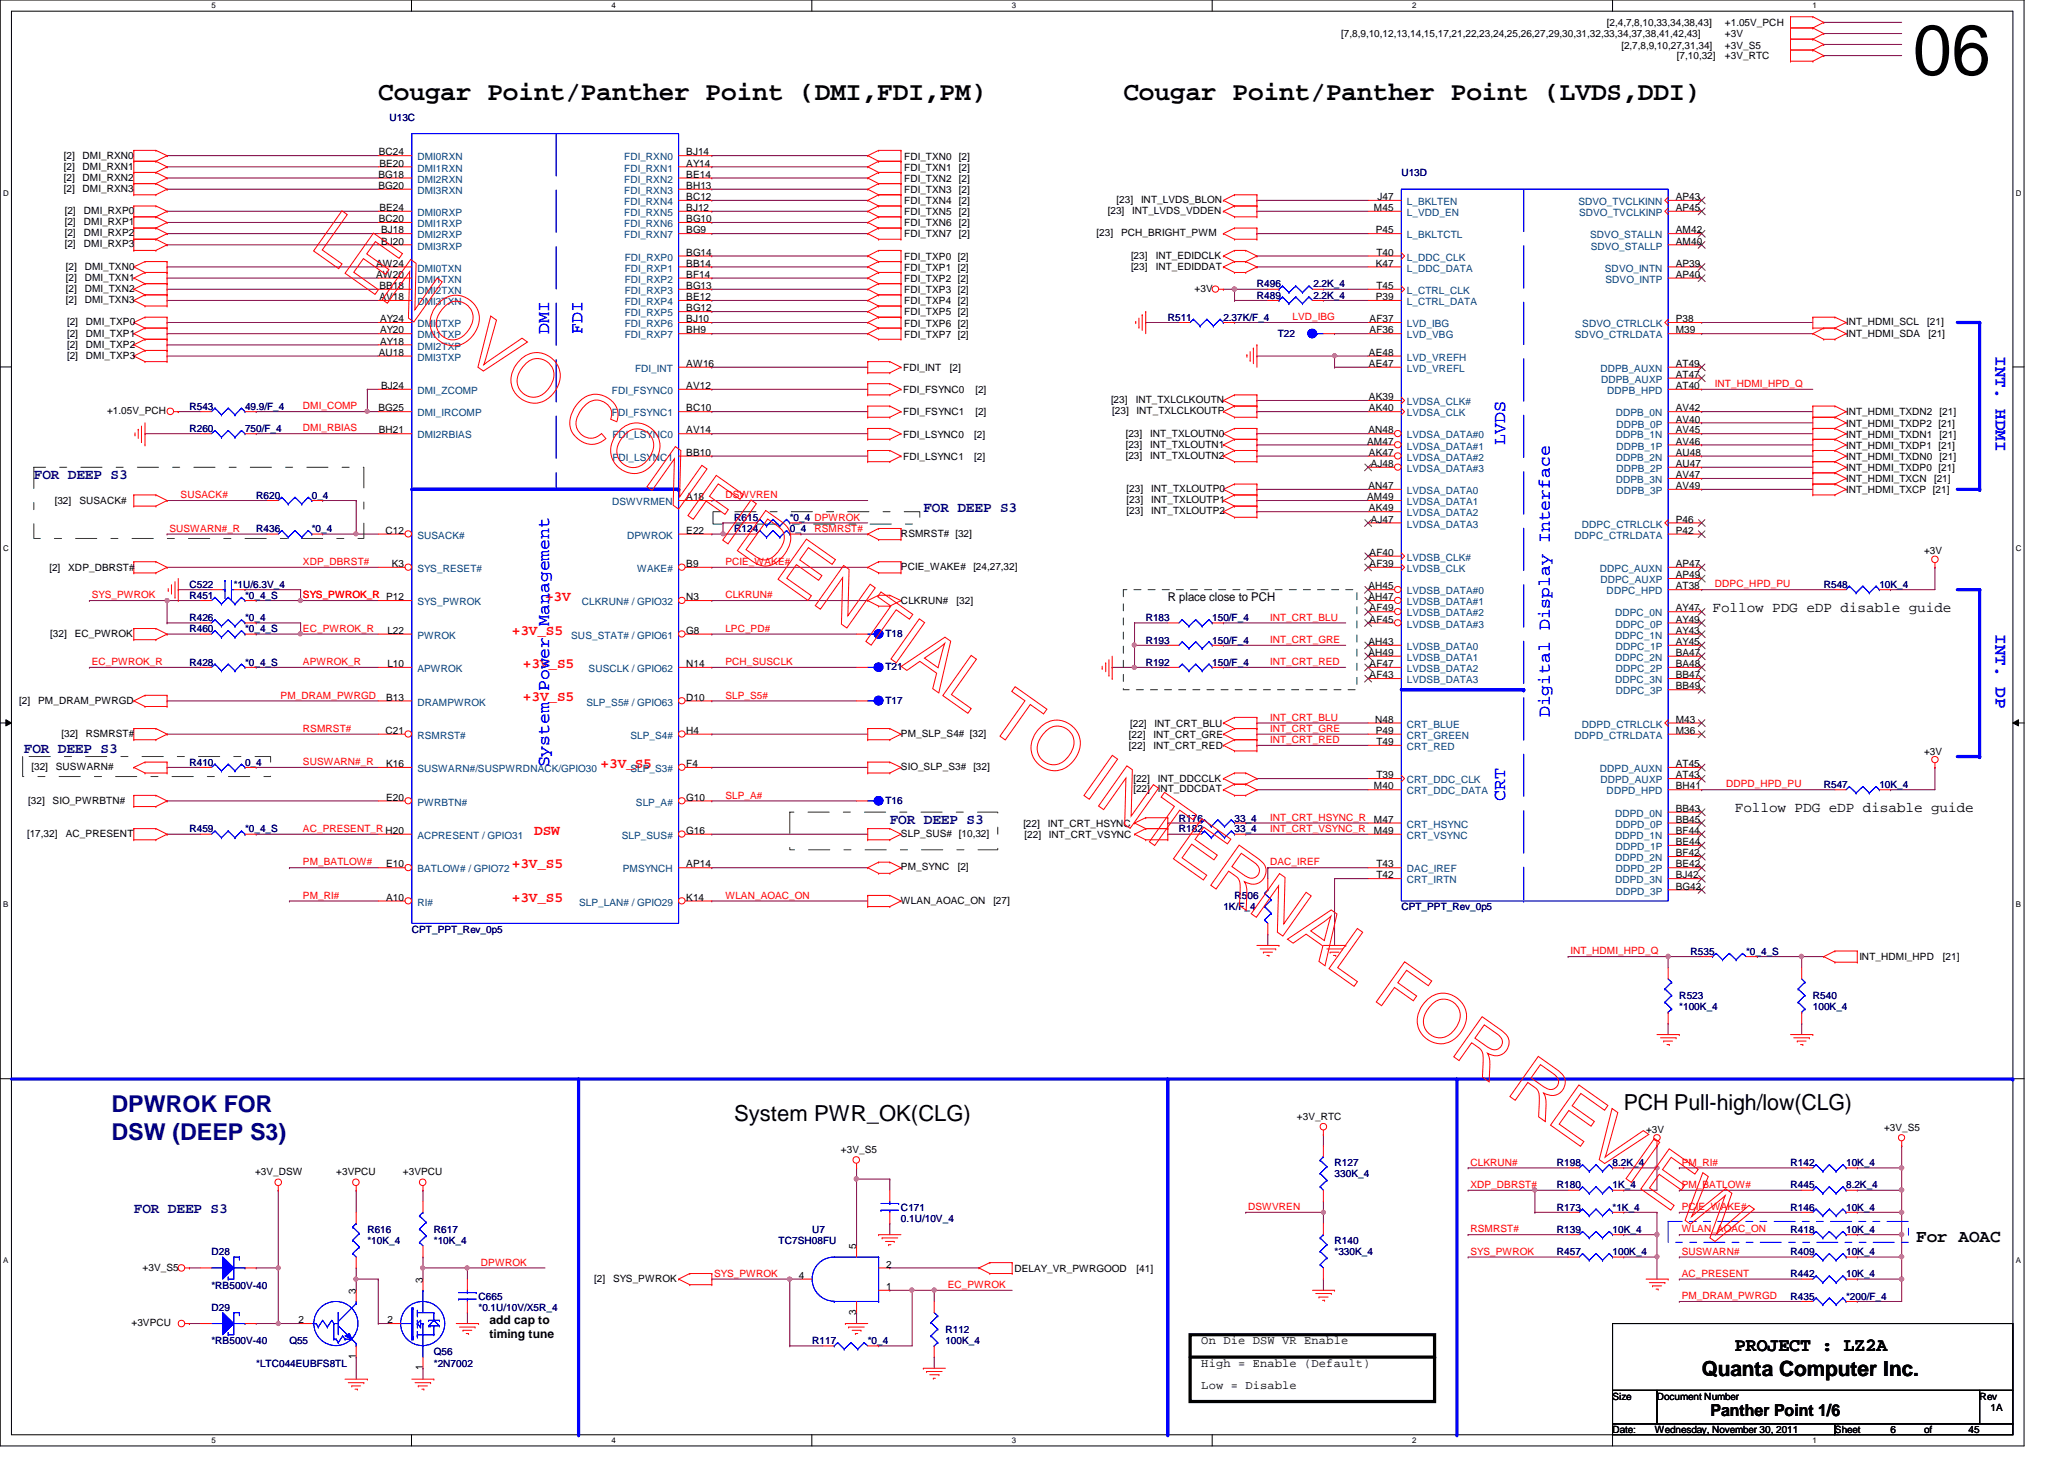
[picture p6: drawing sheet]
<svg xmlns="http://www.w3.org/2000/svg" width="297mm" height="210mm" viewBox="0 0 297 210" stroke-linecap="round" stroke-linejoin="round" font-family="sans-serif">
<defs><g id="words">
<text font-size="10.2" x="275.3" y="10.8">06</text>
<g font-size="3.8">
<text x="54.4" y="14.4">Cougar Point/Panther Point (DMI,FDI,PM)</text>
<text x="161.7" y="14.4">Cougar Point/Panther Point (LVDS,DDI)</text>
</g>
<g font-size="3.3" fill="#000080">
<text x="16" y="160">DPWROK FOR</text>
<text x="16" y="164">DSW (DEEP S3)</text>
</g>
<g font-size="3.2">
<text x="105.7" y="161.2">System PWR_OK(CLG)</text>
<text x="233.7" y="159.7">PCH Pull-high/low(CLG)</text>
</g>
<text font-size="3" x="244.9" y="198">Quanta Computer Inc.</text>
<text font-size="2.7" x="249.7" y="194.3">PROJECT : LZ2A</text>
<g font-size="2.5" fill="#00f">
<text x="79" y="48" transform="rotate(-90 79 48)">DMI</text>
<text x="83.8" y="48" transform="rotate(-90 83.8 48)">FDI</text>
<text x="287.2" y="51.2" transform="rotate(90 287.2 51.2)">INT. HDMI</text>
<text x="216.6" y="64" transform="rotate(-90 216.6 64)">LVDS</text>
<text x="287.2" y="91.2" transform="rotate(90 287.2 91.2)">INT. DP</text>
<text x="223.1" y="103.2" transform="rotate(-90 223.1 103.2)">Digital Display Interface</text>
<text x="79" y="110.4" transform="rotate(-90 79 110.4)">System Power Management</text>
<text x="216.6" y="115.2" transform="rotate(-90 216.6 115.2)">CRT</text>
</g>
<text font-size="2.5" x="275.8" y="178.7">For AOAC</text>
<text font-size="2.4" x="246.2" y="203.7">Panther Point 1/6</text>
<g font-size="2.1" fill="#000080">
<text x="4.9" y="68.9">FOR DEEP S3</text>
<text x="132.9" y="73.7">FOR DEEP S3</text>
<text x="3.4" y="108.3">FOR DEEP S3</text>
<text x="128.1" y="118.5">FOR DEEP S3</text>
<text x="19.3" y="174.5">FOR DEEP S3</text>
</g>
<g font-size="2.1" fill="#f00">
<text x="78.4" y="86.5">+3V</text>
<text x="73.7" y="91.3">+3V_S5</text>
<text x="75.3" y="96.1">+3V_S5</text>
<text x="75.3" y="100.9">+3V_S5</text>
<text x="86.4" y="110.5">+3V_S5</text>
<text x="73.7" y="124.9">+3V_S5</text>
<text x="76.9" y="120.1">DSW</text>
<text x="73.7" y="129.7">+3V_S5</text>
</g>
<g font-size="2.1">
<text x="246.5" y="88">Follow PDG eDP disable guide</text>
<text x="249.7" y="116.8">Follow PDG eDP disable guide</text>
</g>
<g font-size="1.7">
<text x="168.1" y="86.4">R place close to PCH</text>
<text x="70.4" y="190.5">add cap to</text>
<text x="70.4" y="192.5">timing tune</text>
<text x="172.9" y="193.4">On Die DSW VR Enable</text>
<text x="172.9" y="196.6">High = Enable (Default)</text>
<text x="172.9" y="199.8">Low = Disable</text>
</g>
<g font-size="1.4">
<text x="193" y="5.4">[7,8,9,10,12,13,14,15,17,21,22,23,24,25,26,27,29,30,31,32,33,34,37,38,41,42,43]</text>
<text x="231.3" y="3.8">[2,4,7,8,10,33,34,38,43]</text>
<text x="248.2" y="3.8">+1.05V_PCH</text>
<text x="248.2" y="5.4">+3V</text>
<text x="233.3" y="7">[2,7,8,9,10,27,31,34]</text>
<text x="241.3" y="8.6">[7,10,32]</text>
<text x="248.2" y="7">+3V_S5</text>
<text x="248.2" y="8.6">+3V_RTC</text>
<text x="9.2" y="22.8">[2]</text>
<text x="11.9" y="22.8">DMI_RXN0</text>
<text x="54.5" y="22.4">BC24</text>
<text x="54.6" y="24">BE20</text>
<text x="98.8" y="22.4">BJ14</text>
<text x="98.8" y="24">AY14</text>
<text x="130.1" y="23">FDI_TXN0</text>
<text x="138" y="23">[2]</text>
<text x="9.2" y="24.4">[2]</text>
<text x="9.2" y="26">[2]</text>
<text x="9.2" y="27.6">[2]</text>
<text x="11.9" y="24.4">DMI_RXN1</text>
<text x="11.9" y="26">DMI_RXN2</text>
<text x="11.9" y="27.6">DMI_RXN3</text>
<text x="54.5" y="25.6">BG18</text>
<text x="54.5" y="27.2">BG20</text>
<text x="98.8" y="25.6">BE14</text>
<text x="98.8" y="27.2">BH13</text>
<text x="98.8" y="28.8">BC12</text>
<text x="130.1" y="24.6">FDI_TXN1</text>
<text x="130.1" y="26.2">FDI_TXN2</text>
<text x="130.1" y="27.8">FDI_TXN3</text>
<text x="130.1" y="29.4">FDI_TXN4</text>
<text x="138" y="24.6">[2]</text>
<text x="138" y="26.2">[2]</text>
<text x="138" y="27.8">[2]</text>
<text x="138" y="29.4">[2]</text>
<text x="160.7" y="29.2">[23]</text>
<text x="164.2" y="29.2">INT_LVDS_BLON</text>
<text x="198.2" y="28.8">J47</text>
<text x="241.2" y="28.8">AP43</text>
<text x="9.3" y="30.8">[2]</text>
<text x="9.3" y="32.4">[2]</text>
<text x="9.3" y="34">[2]</text>
<text x="9.3" y="35.6">[2]</text>
<text x="12.1" y="30.8">DMI_RXP0</text>
<text x="12.1" y="32.4">DMI_RXP1</text>
<text x="12.1" y="34">DMI_RXP2</text>
<text x="12.1" y="35.6">DMI_RXP3</text>
<text x="54.5" y="32">BC20</text>
<text x="54.6" y="30.4">BE24</text>
<text x="54.9" y="33.6">BJ18</text>
<text x="54.9" y="35.2">BJ20</text>
<text x="98.8" y="30.4">BJ12</text>
<text x="98.8" y="32">BG10</text>
<text x="98.8" y="33.6">BG9</text>
<text x="130.1" y="31">FDI_TXN5</text>
<text x="130.1" y="32.6">FDI_TXN6</text>
<text x="130.1" y="34.2">FDI_TXN7</text>
<text x="138" y="31">[2]</text>
<text x="138" y="32.6">[2]</text>
<text x="138" y="34.2">[2]</text>
<text x="157.8" y="34">[23]</text>
<text x="159.4" y="30.8">[23]</text>
<text x="161.3" y="34">PCH_BRIGHT_PWM</text>
<text x="162.9" y="30.8">INT_LVDS_VDDEN</text>
<text x="197.7" y="30.4">M45</text>
<text x="198" y="33.6">P45</text>
<text x="241.2" y="30.4">AP45</text>
<text x="241.2" y="35.2">AM40</text>
<text x="241.2" y="33.6">AM42</text>
<text x="9.5" y="38.8">[2]</text>
<text x="9.5" y="40.4">[2]</text>
<text x="9.5" y="42">[2]</text>
<text x="12.2" y="38.8">DMI_TXN0</text>
<text x="12.2" y="40.4">DMI_TXN1</text>
<text x="12.2" y="42">DMI_TXN2</text>
<text x="54.1" y="38.4">AW24</text>
<text x="54.1" y="40">AW20</text>
<text x="54.6" y="41.6">BB18</text>
<text x="98.8" y="36.8">BG14</text>
<text x="98.8" y="38.4">BB14</text>
<text x="98.8" y="40">BF14</text>
<text x="98.8" y="41.6">BG13</text>
<text x="130.1" y="39">FDI_TXP1 [2]</text>
<text x="130.1" y="37.4">FDI_TXP0 [2]</text>
<text x="130.1" y="40.6">FDI_TXP2 [2]</text>
<text x="162.8" y="37.2">[23]</text>
<text x="162.8" y="38.8">[23]</text>
<text x="166.3" y="37.2">INT_EDIDCLK</text>
<text x="166.3" y="38.8">INT_EDIDDAT</text>
<text x="171.9" y="42">+3V</text>
<text x="198" y="38.4">K47</text>
<text x="198.1" y="41.6">T45</text>
<text x="198.1" y="36.8">T40</text>
<text x="241.2" y="40">AP40</text>
<text x="241.2" y="38.4">AP39</text>
<text x="9.5" y="43.6">[2]</text>
<text x="9.6" y="46.8">[2]</text>
<text x="12.2" y="43.6">DMI_TXN3</text>
<text x="12.4" y="46.8">DMI_TXP0</text>
<text x="54.6" y="43.2">AV18</text>
<text x="54.7" y="46.4">AY24</text>
<text x="54.7" y="48">AY20</text>
<text x="98.8" y="43.2">BE12</text>
<text x="98.8" y="44.8">BG12</text>
<text x="98.8" y="46.4">BJ10</text>
<text x="98.8" y="48">BH9</text>
<text x="130.1" y="43.8">FDI_TXP4 [2]</text>
<text x="130.1" y="45.4">FDI_TXP5 [2]</text>
<text x="130.1" y="47">FDI_TXP6 [2]</text>
<text x="130.1" y="42.2">FDI_TXP3 [2]</text>
<text x="197.1" y="46.4">AF37</text>
<text x="197.1" y="48">AF36</text>
<text x="198" y="43.2">P39</text>
<text x="241.2" y="46.4">P38</text>
<text x="241.2" y="48">M39</text>
<text x="265.7" y="46.8">INT_HDMI_SCL</text>
<text x="277.4" y="46.8">[21]</text>
<text x="9.6" y="48.4">[2]</text>
<text x="9.6" y="50">[2]</text>
<text x="9.6" y="51.6">[2]</text>
<text x="12.4" y="48.4">DMI_TXP1</text>
<text x="12.4" y="50">DMI_TXP2</text>
<text x="12.4" y="51.6">DMI_TXP3</text>
<text x="54.5" y="51.2">AU18</text>
<text x="54.7" y="49.6">AY18</text>
<text x="98.8" y="52.8">AW16</text>
<text x="130" y="53.4">FDI_INT</text>
<text x="130.1" y="48.6">FDI_TXP7 [2]</text>
<text x="136.7" y="53.4">[2]</text>
<text x="197" y="51.2">AE48</text>
<text x="197" y="52.8">AE47</text>
<text x="241.2" y="52.8">AT49</text>
<text x="265.7" y="48.4">INT_HDMI_SDA</text>
<text x="277.5" y="48.4">[21]</text>
<text x="15.4" y="59.6">+1.05V_PCH</text>
<text x="54.5" y="59.2">BG25</text>
<text x="54.9" y="56">BJ24</text>
<text x="98.8" y="56">AV12</text>
<text x="98.8" y="59.2">BC10</text>
<text x="130" y="56.6">FDI_FSYNC0</text>
<text x="130" y="59.8">FDI_FSYNC1</text>
<text x="140.4" y="56.6">[2]</text>
<text x="140.4" y="59.8">[2]</text>
<text x="159.9" y="58">[23]</text>
<text x="160.1" y="59.6">[23]</text>
<text x="163.4" y="58">INT_TXLCLKOUTN</text>
<text x="163.6" y="59.6">INT_TXLCLKOUTP</text>
<text x="197" y="57.6">AK39</text>
<text x="197" y="59.2">AK40</text>
<text x="241.2" y="59.2">AV42</text>
<text x="241.2" y="54.4">AT47</text>
<text x="241.2" y="56">AT40</text>
<text x="265.7" y="59.8">INT_HDMI_TXDN2</text>
<text x="279.1" y="59.8">[21]</text>
<text x="54.5" y="62.4">BH21</text>
<text x="98.8" y="62.4">AV14</text>
<text x="98.8" y="65.6">BB10</text>
<text x="130" y="63">FDI_LSYNC0</text>
<text x="140.2" y="63">[2]</text>
<text x="162" y="62.8">[23]</text>
<text x="162" y="66">[23]</text>
<text x="162" y="64.4">[23]</text>
<text x="165.5" y="62.8">INT_TXLOUTN0</text>
<text x="165.5" y="66">INT_TXLOUTN2</text>
<text x="165.5" y="64.4">INT_TXLOUTN1</text>
<text x="196.8" y="64">AM47</text>
<text x="196.9" y="62.4">AN48</text>
<text x="197" y="65.6">AK47</text>
<text x="241.2" y="62.4">AV45</text>
<text x="241.2" y="65.6">AU48</text>
<text x="241.2" y="60.8">AV40</text>
<text x="241.2" y="64">AV46</text>
<text x="265.7" y="63">INT_HDMI_TXDN1</text>
<text x="265.7" y="64.6">INT_HDMI_TXDP1 [21]</text>
<text x="265.7" y="61.4">INT_HDMI_TXDP2 [21]</text>
<text x="279.1" y="63">[21]</text>
<text x="98.8" y="72">A18</text>
<text x="130" y="66.2">FDI_LSYNC1</text>
<text x="140.2" y="66.2">[2]</text>
<text x="162.1" y="70.8">[23]</text>
<text x="165.7" y="70.8">INT_TXLOUTP0</text>
<text x="196.8" y="72">AM49</text>
<text x="196.9" y="70.4">AN47</text>
<text x="197.3" y="67.2">AJ48</text>
<text x="241.2" y="68.8">AV47</text>
<text x="241.2" y="67.2">AU47</text>
<text x="241.2" y="70.4">AV49</text>
<text x="265.7" y="69.4">INT_HDMI_TXCN</text>
<text x="265.7" y="71">INT_HDMI_TXCP [21]</text>
<text x="265.7" y="66.2">INT_HDMI_TXDN0</text>
<text x="265.7" y="67.8">INT_HDMI_TXDP0 [21]</text>
<text x="278.3" y="69.4">[21]</text>
<text x="279.1" y="66.2">[21]</text>
<text x="7.9" y="72.6">[32]</text>
<text x="11.4" y="72.6">SUSACK#</text>
<text x="55.5" y="76.8">C12</text>
<text x="98.8" y="76.8">E22</text>
<text x="129.7" y="77.2">RSMRST# [32]</text>
<text x="162.1" y="72.4">[23]</text>
<text x="162.1" y="74">[23]</text>
<text x="165.7" y="72.4">INT_TXLOUTP1</text>
<text x="165.7" y="74">INT_TXLOUTP2</text>
<text x="197" y="73.6">AK49</text>
<text x="197.3" y="75.2">AJ47</text>
<text x="241.2" y="75.2">P46</text>
<text x="241.2" y="76.8">P42</text>
<text x="7.1" y="82.2">[2]</text>
<text x="9.8" y="82.2">XDP_DBRST#</text>
<text x="56.4" y="81.6">K3</text>
<text x="98.8" y="81.6">B9</text>
<text x="129.7" y="82">PCIE_WAKE#</text>
<text x="140.1" y="82">[24,27,32]</text>
<text x="197.1" y="80">AF40</text>
<text x="197.1" y="81.6">AF39</text>
<text x="241.2" y="81.6">AP47</text>
<text x="241.2" y="83.2">AP49</text>
<text x="276.9" y="79.8">+3V</text>
<text x="98.8" y="86.4">N3</text>
<text x="129.7" y="86.8">CLKRUN#</text>
<text x="137.7" y="86.8">[32]</text>
<text x="196.9" y="84.8">AH45</text>
<text x="196.9" y="86.4">AH47</text>
<text x="197.1" y="88">AF49</text>
<text x="197.1" y="89.6">AF45</text>
<text x="241.2" y="88">AY47</text>
<text x="241.2" y="89.6">AY49</text>
<text x="241.2" y="84.8">AT38</text>
<text x="7.2" y="91.6">[32]</text>
<text x="10.7" y="91.6">EC_PWROK</text>
<text x="55.7" y="91.2">L22</text>
<text x="55.7" y="96">L10</text>
<text x="98.8" y="91.2">G8</text>
<text x="98.8" y="96">N14</text>
<text x="196.9" y="92.8">AH43</text>
<text x="196.9" y="94.4">AH49</text>
<text x="197.1" y="96">AF47</text>
<text x="241.2" y="91.2">AY43</text>
<text x="241.2" y="94.4">BA47</text>
<text x="241.2" y="92.8">AY45</text>
<text x="241.2" y="96">BA48</text>
<text x="2.7" y="101.2">[2]</text>
<text x="5.5" y="101.2">PM_DRAM_PWRGD</text>
<text x="55.6" y="100.8">B13</text>
<text x="98.8" y="100.8">D10</text>
<text x="197.1" y="97.6">AF43</text>
<text x="241.2" y="97.6">BB47</text>
<text x="241.2" y="99.2">BB49</text>
<text x="8.8" y="106">[32]</text>
<text x="12.4" y="106">RSMRST#</text>
<text x="55.5" y="105.6">C21</text>
<text x="98.8" y="105.6">H4</text>
<text x="129.7" y="106">PM_SLP_S4# [32]</text>
<text x="162.5" y="107.8">[22]</text>
<text x="162.5" y="106.2">[22]</text>
<text x="162.6" y="104.6">[22]</text>
<text x="166" y="107.8">INT_CRT_RED</text>
<text x="166" y="106.2">INT_CRT_GRE</text>
<text x="166.2" y="104.6">INT_CRT_BLU</text>
<text x="197.9" y="104">N48</text>
<text x="198" y="105.6">P49</text>
<text x="198.1" y="107.2">T49</text>
<text x="241.2" y="104">M43</text>
<text x="241.2" y="105.6">M36</text>
<text x="4.5" y="110.8">[32]</text>
<text x="8" y="110.8">SUSWARN#</text>
<text x="55.6" y="110.4">K16</text>
<text x="98.8" y="110.4">F4</text>
<text x="129.7" y="110.8">SIO_SLP_S3#</text>
<text x="140.1" y="110.8">[32]</text>
<text x="163.1" y="112.4">[22]</text>
<text x="166.6" y="112.4">INT_DDCCLK</text>
<text x="197.7" y="113.6">M40</text>
<text x="198.1" y="112">T39</text>
<text x="241.2" y="110.4">AT45</text>
<text x="241.2" y="112">AT43</text>
<text x="241.2" y="113.6">BH41</text>
<text x="276.9" y="108.6">+3V</text>
<text x="4.1" y="115.6">[32]</text>
<text x="7.6" y="115.6">SIO_PWRBTN#</text>
<text x="55.6" y="115.2">E20</text>
<text x="98.8" y="120">G16</text>
<text x="98.8" y="115.2">G10</text>
<text x="147.3" y="119">[22]</text>
<text x="150.8" y="119">INT_CRT_HSYNC</text>
<text x="163.1" y="114">[22]</text>
<text x="166.6" y="114">INT_DDCDAT</text>
<text x="197.7" y="118.4">M47</text>
<text x="197.7" y="120">M49</text>
<text x="241.2" y="116.8">BB43</text>
<text x="241.2" y="120">BF44</text>
<text x="241.2" y="118.4">BB45</text>
<text x="3.9" y="120.4">[17,32]</text>
<text x="9.5" y="120.4">AC_PRESENT</text>
<text x="55.6" y="124.8">E10</text>
<text x="98.8" y="124.8">AP14</text>
<text x="129.7" y="125.2">PM_SYNC</text>
<text x="129.7" y="120.4">SLP_SUS# [10,32]</text>
<text x="137.8" y="125.2">[2]</text>
<text x="147.4" y="120.6">[22]</text>
<text x="151" y="120.6">INT_CRT_VSYNC</text>
<text x="198.1" y="124.8">T43</text>
<text x="241.2" y="123.2">BF42</text>
<text x="241.2" y="124.8">BE42</text>
<text x="241.2" y="121.6">BE44</text>
<text x="55.6" y="129.6">A10</text>
<text x="98.8" y="129.6">K14</text>
<text x="129.7" y="130">WLAN_AOAC_ON</text>
<text x="143" y="130">[27]</text>
<text x="198.1" y="126.4">T42</text>
<text x="241.2" y="126.4">BJ42</text>
<text x="241.2" y="128">BG42</text>
<text x="267.6" y="138.2">INT_HDMI_HPD</text>
<text x="279.6" y="138.2">[21]</text>
<text x="186.6" y="161.1">+3V_RTC</text>
<text x="121" y="165.9">+3V_S5</text>
<text x="236.9" y="163">+3V</text>
<text x="271.1" y="162.6">+3V_S5</text>
<text x="36.7" y="169.1">+3V_DSW</text>
<text x="48.4" y="169.1">+3VPCU</text>
<text x="58" y="169.1">+3VPCU</text>
<text x="123.2" y="179.7" transform="rotate(-90 123.2 179.7)">5</text>
<text x="20.5" y="182.8">+3V_S5</text>
<text x="60.8" y="184.5" transform="rotate(-90 60.8 184.5)">3</text>
<text x="85.5" y="184.4">[2]</text>
<text x="88.2" y="184.4">SYS_PWROK</text>
<text x="115" y="184">4</text>
<text x="127.5" y="182.4">2</text>
<text x="127.5" y="185.6">1</text>
<text x="146" y="183">DELAY_VR_PWRGOOD</text>
<text x="163.6" y="183">[41]</text>
<text x="18.9" y="190.8">+3VPCU</text>
<text x="43" y="190.4">2</text>
<text x="51.2" y="186.1" transform="rotate(-90 51.2 186.1)">3</text>
<text x="55.7" y="190.4">2</text>
<text x="123.2" y="189.1" transform="rotate(-90 123.2 189.1)">3</text>
<text x="51.2" y="195.5" transform="rotate(-90 51.2 195.5)">1</text>
<text x="60.8" y="197.1" transform="rotate(-90 60.8 197.1)">1</text>
<text x="232.1" y="201.4">Size</text>
<text x="238.5" y="201.4">Document Number</text>
<text x="284.9" y="201.4">Rev</text>
<text x="286.5" y="203">1A</text>
<text x="232.1" y="206.2">Date:</text>
<text x="238.2" y="206.2">Wednesday, November 30, 2011</text>
<text x="264.1" y="206.2">Sheet</text>
<text x="272.1" y="206.2">6</text>
<text x="276.9" y="206.2">of</text>
<text x="283.3" y="206.2">45</text>
</g>
<g font-size="1.4" fill="#000080">
<text x="56" y="17.4">U13C</text>
<text x="201.7" y="25.4">U13D</text>
<text x="180.9" y="41.4">R496</text>
<text x="189" y="41.4">2.2K_4</text>
<text x="168.1" y="46.2">R511</text>
<text x="176.1" y="46.2">2.37K/F_4</text>
<text x="180.9" y="43">R489</text>
<text x="189" y="43">2.2K_4</text>
<text x="183.9" y="48.4">T22</text>
<text x="27.3" y="59">R543</text>
<text x="35.3" y="59">49.9/F_4</text>
<text x="27.3" y="62.2">R260</text>
<text x="35.3" y="62.2">750/F_4</text>
<text x="36.9" y="71.8">R620</text>
<text x="44.9" y="71.8">0_4</text>
<text x="36.9" y="76.6">R436</text>
<text x="44.9" y="76.6">*0_4</text>
<text x="105.7" y="75">R615</text>
<text x="105.7" y="76.6">R124</text>
<text x="113.7" y="75">*0_4 DPWROK</text>
<text x="113.7" y="76.6">0_4</text>
<text x="27.3" y="86.2">R451</text>
<text x="27.3" y="89.4">R426</text>
<text x="27.3" y="84.6">C522</text>
<text x="33.7" y="84.6">*1U/6.3V_4</text>
<text x="35.3" y="86.2">*0_4_S</text>
<text x="35.3" y="89.4">*0_4</text>
<text x="164.9" y="89.4">R183</text>
<text x="174.5" y="89.4">150/F_4</text>
<text x="262.5" y="84.6">R548</text>
<text x="270.5" y="84.6">10K_4</text>
<text x="27.3" y="91">R460</text>
<text x="27.3" y="95.8">R428</text>
<text x="35.3" y="91">*0_4_S</text>
<text x="35.3" y="95.8">*0_4_S</text>
<text x="127.4" y="91.6">T18</text>
<text x="164.9" y="95.8">R192</text>
<text x="164.9" y="92.6">R193</text>
<text x="174.5" y="95.8">150/F_4</text>
<text x="174.5" y="92.6">150/F_4</text>
<text x="127.4" y="96.4">T21</text>
<text x="127.4" y="101.2">T17</text>
<text x="27.3" y="110.2">R410</text>
<text x="35.3" y="110.2">0_4</text>
<text x="262.5" y="113.4">R547</text>
<text x="270.5" y="113.4">10K_4</text>
<text x="27.3" y="119.8">R459</text>
<text x="35.3" y="119.8">*0_4_S</text>
<text x="127.4" y="115.6">T16</text>
<text x="169.7" y="119.8">R182</text>
<text x="169.7" y="118.2">R176</text>
<text x="177.7" y="119.8">33_4</text>
<text x="177.7" y="118.2">33_4</text>
<text x="176.1" y="131">1K/F_4</text>
<text x="177.7" y="129.4">R506</text>
<text x="201.7" y="131">CPT_PPT_Rev_0p5</text>
<text x="59.3" y="134.2">CPT_PPT_Rev_0p5</text>
<text x="243.3" y="137.4">R535</text>
<text x="251.3" y="137.4">*0_4_S</text>
<text x="241.7" y="143.8">R523</text>
<text x="260.9" y="143.8">R540</text>
<text x="241.7" y="145.4">*100K_4</text>
<text x="260.9" y="145.4">100K_4</text>
<text x="192.1" y="167.8">R127</text>
<text x="224.1" y="167.8">R198</text>
<text x="232.1" y="167.8">8.2K_4</text>
<text x="257.7" y="167.8">R142</text>
<text x="265.7" y="167.8">10K_4</text>
<text x="192.1" y="169.4">330K_4</text>
<text x="224.1" y="171">R180</text>
<text x="232.1" y="171">1K_4</text>
<text x="257.7" y="171">R445</text>
<text x="265.7" y="171">8.2K_4</text>
<text x="52.9" y="177.4">R616</text>
<text x="52.9" y="179">*10K_4</text>
<text x="62.4" y="177.4">R617</text>
<text x="62.4" y="179">*10K_4</text>
<text x="112.1" y="179">TC7SH08FU</text>
<text x="116.9" y="177.4">U7</text>
<text x="129.7" y="174.2">C171</text>
<text x="129.7" y="175.8">0.1U/10V_4</text>
<text x="192.1" y="179">R140</text>
<text x="224.1" y="177.4">R139</text>
<text x="224.1" y="174.2">R173</text>
<text x="232.1" y="177.4">10K_4</text>
<text x="232.1" y="174.2">*1K_4</text>
<text x="257.7" y="177.4">R418</text>
<text x="257.7" y="174.2">R146</text>
<text x="265.7" y="177.4">10K_4</text>
<text x="265.7" y="174.2">10K_4</text>
<text x="30.4" y="180.6">D28</text>
<text x="30.4" y="185.4">*RB500V-40</text>
<text x="192.1" y="180.6">*330K_4</text>
<text x="224.1" y="180.6">R457</text>
<text x="232.1" y="180.6">100K_4</text>
<text x="257.7" y="180.6">R409</text>
<text x="257.7" y="183.8">R442</text>
<text x="265.7" y="180.6">10K_4</text>
<text x="265.7" y="183.8">10K_4</text>
<text x="30.4" y="188.6">D29</text>
<text x="68.9" y="187">C665</text>
<text x="68.9" y="188.6">*0.1U/10V/X5R_4</text>
<text x="136.1" y="191.8">R112</text>
<text x="257.7" y="187">R435</text>
<text x="265.7" y="187">*200/F_4</text>
<text x="30.4" y="193.4">*RB500V-40</text>
<text x="36.9" y="196.6">*LTC044EUBFS8TL</text>
<text x="41.7" y="193.4">Q55</text>
<text x="62.4" y="195">Q56</text>
<text x="62.4" y="196.6">*2N7002</text>
<text x="116.9" y="193.4">R117</text>
<text x="124.9" y="193.4">*0_4</text>
<text x="136.1" y="193.4">100K_4</text>
</g>
<g font-size="1.4" fill="#004080">
<text x="60.1" y="23.1">DMI0RXN</text>
<text x="89.8" y="23.1">FDI_RXN0</text>
<text x="60.1" y="24.7">DMI1RXN</text>
<text x="60.1" y="26.3">DMI2RXN</text>
<text x="60.1" y="27.9">DMI3RXN</text>
<text x="89.8" y="24.7">FDI_RXN1</text>
<text x="89.8" y="26.3">FDI_RXN2</text>
<text x="89.8" y="27.9">FDI_RXN3</text>
<text x="89.8" y="29.5">FDI_RXN4</text>
<text x="202.5" y="29.5">L_BKLTEN</text>
<text x="227.2" y="29.5">SDVO_TVCLKINN</text>
<text x="60.1" y="31.1">DMI0RXP</text>
<text x="60.1" y="32.7">DMI1RXP</text>
<text x="60.1" y="34.3">DMI2RXP</text>
<text x="60.1" y="35.9">DMI3RXP</text>
<text x="89.8" y="31.1">FDI_RXN5</text>
<text x="89.8" y="32.7">FDI_RXN6</text>
<text x="89.8" y="34.3">FDI_RXN7</text>
<text x="202.5" y="34.3">L_BKLTCTL</text>
<text x="202.5" y="31.1">L_VDD_EN</text>
<text x="227.2" y="31.1">SDVO_TVCLKINP</text>
<text x="228.9" y="34.3">SDVO_STALLN</text>
<text x="228.9" y="35.9">SDVO_STALLP</text>
<text x="60.1" y="39.1">DMI0TXN</text>
<text x="60.1" y="40.7">DMI1TXN</text>
<text x="89.9" y="37.5">FDI_RXP0</text>
<text x="89.9" y="39.1">FDI_RXP1</text>
<text x="89.9" y="40.7">FDI_RXP2</text>
<text x="202.5" y="37.5">L_DDC_CLK</text>
<text x="202.5" y="39.1">L_DDC_DATA</text>
<text x="231" y="39.1">SDVO_INTN</text>
<text x="231.1" y="40.7">SDVO_INTP</text>
<text x="60.1" y="42.3">DMI2TXN</text>
<text x="60.1" y="43.9">DMI3TXN</text>
<text x="60.1" y="47.1">DMI0TXP</text>
<text x="89.9" y="42.3">FDI_RXP3</text>
<text x="89.9" y="43.9">FDI_RXP4</text>
<text x="89.9" y="45.5">FDI_RXP5</text>
<text x="89.9" y="47.1">FDI_RXP6</text>
<text x="202.5" y="42.3">L_CTRL_CLK</text>
<text x="202.5" y="43.9">L_CTRL_DATA</text>
<text x="202.5" y="47.1">LVD_IBG</text>
<text x="227.7" y="47.1">SDVO_CTRLCLK</text>
<text x="60.1" y="48.7">DMI1TXP</text>
<text x="60.1" y="50.3">DMI2TXP</text>
<text x="60.1" y="51.9">DMI3TXP</text>
<text x="89.9" y="48.7">FDI_RXP7</text>
<text x="91.4" y="53.5">FDI_INT</text>
<text x="202.5" y="51.9">LVD_VREFH</text>
<text x="202.5" y="53.5">LVD_VREFL</text>
<text x="202.5" y="48.7">LVD_VBG</text>
<text x="226.6" y="48.7">SDVO_CTRLDATA</text>
<text x="230.3" y="53.5">DDPB_AUXN</text>
<text x="60.1" y="56.7">DMI_ZCOMP</text>
<text x="60.1" y="59.9">DMI_IRCOMP</text>
<text x="88.1" y="56.7">FDI_FSYNC0</text>
<text x="88.1" y="59.9">FDI_FSYNC1</text>
<text x="202.5" y="58.3">LVDSA_CLK#</text>
<text x="202.5" y="59.9">LVDSA_CLK</text>
<text x="230.4" y="55.1">DDPB_AUXP</text>
<text x="231.3" y="56.7">DDPB_HPD</text>
<text x="232.5" y="59.9">DDPB_0N</text>
<text x="60.1" y="63.1">DMI2RBIAS</text>
<text x="88.1" y="63.1">FDI_LSYNC0</text>
<text x="202.5" y="63.1">LVDSA_DATA#0</text>
<text x="202.5" y="64.7">LVDSA_DATA#1</text>
<text x="232.5" y="63.1">DDPB_1N</text>
<text x="232.6" y="61.5">DDPB_0P</text>
<text x="232.6" y="64.7">DDPB_1P</text>
<text x="88.1" y="66.3">FDI_LSYNC1</text>
<text x="202.5" y="66.3">LVDSA_DATA#2</text>
<text x="202.5" y="67.9">LVDSA_DATA#3</text>
<text x="202.5" y="71.1">LVDSA_DATA0</text>
<text x="232.5" y="66.3">DDPB_2N</text>
<text x="232.5" y="69.5">DDPB_3N</text>
<text x="232.6" y="67.9">DDPB_2P</text>
<text x="232.6" y="71.1">DDPB_3P</text>
<text x="60.1" y="77.5">SUSACK#</text>
<text x="88.1" y="72.7">DSWVRMEN</text>
<text x="90.3" y="77.5">DPWROK</text>
<text x="202.5" y="72.7">LVDSA_DATA1</text>
<text x="202.5" y="74.3">LVDSA_DATA2</text>
<text x="202.5" y="75.9">LVDSA_DATA3</text>
<text x="226.6" y="77.5">DDPC_CTRLDATA</text>
<text x="227.7" y="75.9">DDPC_CTRLCLK</text>
<text x="60.1" y="82.3">SYS_RESET#</text>
<text x="91.7" y="82.3">WAKE#</text>
<text x="202.5" y="80.7">LVDSB_CLK#</text>
<text x="202.5" y="82.3">LVDSB_CLK</text>
<text x="230.2" y="82.3">DDPC_AUXN</text>
<text x="230.3" y="83.9">DDPC_AUXP</text>
<text x="60.1" y="87.1">SYS_PWROK</text>
<text x="83.7" y="87.1">CLKRUN# / GPIO32</text>
<text x="202.5" y="85.5">LVDSB_DATA#0</text>
<text x="202.5" y="87.1">LVDSB_DATA#1</text>
<text x="202.5" y="88.7">LVDSB_DATA#2</text>
<text x="231.2" y="85.5">DDPC_HPD</text>
<text x="232.4" y="88.7">DDPC_0N</text>
<text x="60.1" y="91.9">PWROK</text>
<text x="82.2" y="91.9">SUS_STAT# / GPIO61</text>
<text x="202.5" y="90.3">LVDSB_DATA#3</text>
<text x="202.5" y="93.5">LVDSB_DATA0</text>
<text x="202.5" y="95.1">LVDSB_DATA1</text>
<text x="232.4" y="91.9">DDPC_1N</text>
<text x="232.4" y="95.1">DDPC_2N</text>
<text x="232.5" y="93.5">DDPC_1P</text>
<text x="232.5" y="90.3">DDPC_0P</text>
<text x="60.1" y="101.5">DRAMPWROK</text>
<text x="60.1" y="96.7">APWROK</text>
<text x="84.4" y="101.5">SLP_S5# / GPIO63</text>
<text x="84.7" y="96.7">SUSCLK / GPIO62</text>
<text x="202.5" y="96.7">LVDSB_DATA2</text>
<text x="202.5" y="98.3">LVDSB_DATA3</text>
<text x="232.4" y="98.3">DDPC_3N</text>
<text x="232.5" y="96.7">DDPC_2P</text>
<text x="232.5" y="99.9">DDPC_3P</text>
<text x="60.1" y="106.3">RSMRST#</text>
<text x="90.7" y="106.3">SLP_S4#</text>
<text x="202.5" y="104.7">CRT_BLUE</text>
<text x="202.5" y="106.3">CRT_GREEN</text>
<text x="202.5" y="107.9">CRT_RED</text>
<text x="226.6" y="106.3">DDPD_CTRLDATA</text>
<text x="227.7" y="104.7">DDPD_CTRLCLK</text>
<text x="60.1" y="111.1">SUSWARN#/SUSPWRDNACK/GPIO30</text>
<text x="90.7" y="111.1">SLP_S3#</text>
<text x="202.5" y="112.7">CRT_DDC_CLK</text>
<text x="230.2" y="111.1">DDPD_AUXN</text>
<text x="230.3" y="112.7">DDPD_AUXP</text>
<text x="60.1" y="115.9">PWRBTN#</text>
<text x="91.5" y="115.9">SLP_A#</text>
<text x="202.5" y="114.3">CRT_DDC_DATA</text>
<text x="202.5" y="119.1">CRT_HSYNC</text>
<text x="231.2" y="114.3">DDPD_HPD</text>
<text x="232.4" y="117.5">DDPD_0N</text>
<text x="232.5" y="119.1">DDPD_0P</text>
<text x="60.1" y="120.7">ACPRESENT / GPIO31</text>
<text x="60.1" y="125.5">BATLOW# / GPIO72</text>
<text x="89.5" y="120.7">SLP_SUS#</text>
<text x="89.6" y="125.5">PMSYNCH</text>
<text x="202.5" y="120.7">CRT_VSYNC</text>
<text x="202.5" y="125.5">DAC_IREF</text>
<text x="232.4" y="123.9">DDPD_2N</text>
<text x="232.4" y="120.7">DDPD_1N</text>
<text x="232.5" y="125.5">DDPD_2P</text>
<text x="232.5" y="122.3">DDPD_1P</text>
<text x="60.1" y="130.3">RI#</text>
<text x="83.4" y="130.3">SLP_LAN# / GPIO29</text>
<text x="202.5" y="127.1">CRT_IRTN</text>
<text x="232.4" y="127.1">DDPD_3N</text>
<text x="232.5" y="128.7">DDPD_3P</text>
</g>
<g font-size="1.4" fill="#f00">
<text x="186" y="46.1">LVD_IBG</text>
<text x="43.6" y="58.9">DMI_COMP</text>
<text x="246.8" y="55.7">INT_HDMI_HPD_Q</text>
<text x="43.6" y="62.1">DMI_RBIAS</text>
<text x="26" y="71.7">SUSACK#</text>
<text x="104.4" y="71.7">DSWVREN</text>
<text x="24.4" y="76.5">SUSWARN#_R</text>
<text x="117.2" y="76.5">RSMRST#</text>
<text x="43.6" y="81.3">XDP_DBRST#</text>
<text x="104.4" y="81.3">PCIE_WAKE#</text>
<text x="13.2" y="86.1">SYS_PWROK</text>
<text x="43.6" y="86.1">SYS_PWROK_R P12</text>
<text x="43.6" y="86.1">SYS_PWROK_R</text>
<text x="104.4" y="86.1">CLKRUN#</text>
<text x="182.8" y="89.3">INT_CRT_BLU</text>
<text x="246.8" y="84.5">DDPC_HPD_PU</text>
<text x="13.2" y="95.7">EC_PWROK_R</text>
<text x="43.6" y="95.7">APWROK_R</text>
<text x="43.6" y="90.9">EC_PWROK_R</text>
<text x="104.4" y="90.9">LPC_PD#</text>
<text x="104.4" y="95.7">PCH_SUSCLK</text>
<text x="182.8" y="92.5">INT_CRT_GRE</text>
<text x="182.8" y="95.7">INT_CRT_RED</text>
<text x="40.4" y="100.5">PM_DRAM_PWRGD</text>
<text x="104.4" y="100.5">SLP_S5#</text>
<text x="43.6" y="105.3">RSMRST#</text>
<text x="182.8" y="106.9">INT_CRT_RED</text>
<text x="182.8" y="103.7">INT_CRT_BLU</text>
<text x="182.8" y="105.3">INT_CRT_GRE</text>
<text x="43.6" y="110.1">SUSWARN#_R</text>
<text x="248.4" y="113.3">DDPD_HPD_PU</text>
<text x="43.6" y="119.7">AC_PRESENT_R H20</text>
<text x="104.4" y="114.9">SLP_A#</text>
<text x="182.8" y="118.1">INT_CRT_HSYNC_R</text>
<text x="182.8" y="119.7">INT_CRT_VSYNC_R</text>
<text x="43.6" y="124.5">PM_BATLOW#</text>
<text x="182.8" y="124.5">DAC_IREF</text>
<text x="43.6" y="129.3">PM_RI#</text>
<text x="104.4" y="129.3">WLAN_AOAC_ON</text>
<text x="226" y="137.3">INT_HDMI_HPD_Q</text>
<text x="211.6" y="167.7">CLKRUN#</text>
<text x="242" y="167.7">PM_RI#</text>
<text x="211.6" y="170.9">XDP_DBRST#</text>
<text x="242" y="170.9">PM_BATLOW#</text>
<text x="179.6" y="174.1">DSWVREN</text>
<text x="211.6" y="177.3">RSMRST#</text>
<text x="242" y="174.1">PCIE_WAKE#</text>
<text x="242" y="177.3">WLAN_AOAC_ON</text>
<text x="69.2" y="182.1">DPWROK</text>
<text x="102.8" y="183.7">SYS_PWROK</text>
<text x="136.4" y="185.3">EC_PWROK</text>
<text x="211.6" y="180.5">SYS_PWROK</text>
<text x="242" y="183.7">AC_PRESENT</text>
<text x="242" y="180.5">SUSWARN#</text>
<text x="242" y="186.9">PM_DRAM_PWRGD</text>
</g>
<g font-size="1.1">
<text x="30.4" y="1.1">5</text>
<text x="88" y="1.1">4</text>
<text x="145.6" y="1.1">3</text>
<text x="203.2" y="1.1">2</text>
<text x="260.9" y="1.1">1</text>
<text x=".5" y="28.2">D</text>
<text x="290.1" y="28.2">D</text>
<text x=".5" y="79.3">C</text>
<text x="290.1" y="79.3">C</text>
<text x=".5" y="130.6">B</text>
<text x="290.1" y="130.6">B</text>
<text x=".5" y="181.7">A</text>
<text x="290.1" y="181.7">A</text>
<text x="30.4" y="207.6">5</text>
<text x="88" y="207.6">4</text>
<text x="145.6" y="207.6">3</text>
<text x="203.2" y="207.6">2</text>
<text x="260.9" y="207.6">1</text>
</g>
</g></defs>
<path d="M0 0h291.3v208h-291.3zM1.6 1.6h288.1v204.8h-288.1z" fill="none" stroke="#000" stroke-width=".14"/>
<g fill="#fff">
<path d="M30.4 .2h.6v1.2h-.6z"/>
<path d="M30.4 206.6h.6v1.2h-.6z"/>
</g>
<path d="M59.2 0v1.6M59.2 206.4v1.6" fill="none" stroke="#000" stroke-width=".14"/>
<g fill="#fff">
<path d="M88 .2h.6v1.2h-.6z"/>
<path d="M88 206.6h.6v1.2h-.6z"/>
</g>
<path d="M116.8 0v1.6M116.8 206.4v1.6" fill="none" stroke="#000" stroke-width=".14"/>
<g fill="#fff">
<path d="M145.6 .2h.6v1.2h-.6z"/>
<path d="M145.6 206.6h.6v1.2h-.6z"/>
</g>
<path d="M174.5 0v1.6M174.5 206.4v1.6" fill="none" stroke="#000" stroke-width=".14"/>
<g fill="#fff">
<path d="M203.2 .2h.6v1.2h-.6z"/>
<path d="M203.2 206.6h.6v1.2h-.6z"/>
</g>
<path d="M232.1 0v1.6M232.1 206.4v1.6" fill="none" stroke="#000" stroke-width=".14"/>
<g fill="#fff">
<path d="M260.9 .2h.5v1.2h-.5z"/>
<path d="M260.9 206.6h.5v1.2h-.5z"/>
<path d="M.5 27.2h.7v1.2h-.7z"/>
<path d="M290.1 27.2h.8v1.2h-.8z"/>
<path d="M.5 78.4h.7v1.1h-.7z"/>
<path d="M290.1 78.4h.8v1.1h-.8z"/>
</g>
<path d="M0 52.8h1.6M289.7 52.8h1.6" fill="none" stroke="#000" stroke-width=".14"/>
<g fill="#fff">
<path d="M.5 129.6h.7v1.2h-.7z"/>
<path d="M290.1 129.6h.7v1.2h-.7z"/>
</g>
<path d="M0 104h1.6M.8 103.5l.8 .5-.8 .4zM289.7 104l.8-.5v.9zM289.7 104h1.6" fill="none" stroke="#000" stroke-width=".14"/>
<path d="M.8 103.5l.8 .5-.8 .4zM289.7 104l.8-.5v.9z" fill="#000"/>
<g fill="#fff">
<path d="M.5 180.8h.7v1.1h-.7z"/>
<path d="M290.1 180.8h.7v1.1h-.7z"/>
</g>
<path d="M0 155.2h1.6M289.7 155.2h1.6" fill="none" stroke="#000" stroke-width=".14"/>
<path d="M51.3 76.8h.1M51.3 76.8h3.1M24 100.8h.1M24 105.6h.1M24 100.8h30.4M24 105.6h30.4M36.9 110.4h.1M36.9 110.4h17.5" fill="none" stroke="#800040" stroke-width=".14"/>
<circle cx="51.2" cy="76.8" r=".3" fill="#f0f"/>
<circle cx="51.2" cy="76.8" r=".3" fill="none" stroke="#f0f" stroke-width=".14"/>
<g fill="none" stroke="#800040" stroke-width=".14">
<path d="M24 30.4h.1M24 32h.1M24 33.6h.1M24 35.2h.1M24 38.4h.1M24 22.4h.1M24 24h.1M24 25.6h.1M24 27.2h.1M24 30.4h30.4M24 32h30.4M24 33.6h30.4"/>
<path d="M24 35.2h30.4M24 38.4h30.4M24 22.4h30.4M24 24h30.4M24 25.6h30.4M24 27.2h30.4M24 40h.1M24 41.6h.1M24 43.2h.1M24 46.4h.1M24 48h.1M24 49.6h.1"/>
<path d="M24 51.2h.1M24 40h30.4M24 41.6h30.4M24 43.2h30.4M24 46.4h30.4M24 48h30.4M24 49.6h30.4M24 51.2h30.4M25.7 59.2h.1M25.7 59.2h3.2M52.9 56h.1M52.9 59.2h.1"/>
<path d="M52.9 59.2h1.5M52.9 56h1.5M52.9 56v3.2M24 115.2h.1M24 115.2h30.4M102.4 124.8h.1M102.4 124.8h22.5"/>
</g>
<circle cx="52.8" cy="59.2" r=".3" fill="#f0f"/>
<circle cx="52.8" cy="59.2" r=".3" fill="none" stroke="#f0f" stroke-width=".14"/>
<g fill="none" stroke="#800040" stroke-width=".14">
<path d="M102.4 28.8h.1M102.4 30.4h.1M102.4 32h.1M102.4 24h.1M102.4 33.6h.1M102.4 22.4h.1M102.4 25.6h.1M102.4 38.4h.1M102.4 36.8h.1M102.4 27.2h.1M102.4 28.8h22.5M102.4 30.4h22.5"/>
<path d="M102.4 32h22.5M102.4 24h22.5M102.4 33.6h22.5M102.4 22.4h22.5M102.4 25.6h22.5M102.4 38.4h22.5M102.4 36.8h22.5M102.4 27.2h22.5M36.9 59.2h.1M36.9 59.2h16M102.4 43.2h.1M102.4 44.8h.1"/>
<path d="M102.4 46.4h.1M102.4 48h.1M102.4 40h.1M102.4 41.6h.1M102.4 52.8h.1M102.4 56h.1M102.4 59.2h.1M102.4 59.2h22.5M102.4 43.2h22.5M102.4 44.8h22.5M102.4 46.4h22.5M102.4 48h22.5"/>
<path d="M102.4 40h22.5M102.4 41.6h22.5M102.4 52.8h22.5M102.4 56h22.5M20.9 62.4h.1M20.9 62.4h8M36.9 62.4h.1M36.9 62.4h17.5M102.4 62.4h.1M102.4 65.6h.1M102.4 62.4h22.5M102.4 65.6h22.5"/>
<path d="M12.9 96h.1M12.9 96h16M24 91.2h.1M24 91.2h4.9M43.3 91.2h.1M43.3 91.2h11.1"/>
</g>
<circle cx="43.2" cy="91.2" r=".3" fill="#f0f"/>
<circle cx="43.2" cy="91.2" r=".3" fill="none" stroke="#f0f" stroke-width=".14"/>
<path d="M43.3 86.4h.1M43.3 86.4h11.1" fill="none" stroke="#800040" stroke-width=".14"/>
<circle cx="43.2" cy="86.4" r=".3" fill="#f0f"/>
<circle cx="43.2" cy="86.4" r=".3" fill="none" stroke="#f0f" stroke-width=".14"/>
<path d="M24 86.4h.1M24 86.4h4.9" fill="none" stroke="#800040" stroke-width=".14"/>
<circle cx="24" cy="86.4" r=".3" fill="#f0f"/>
<circle cx="24" cy="86.4" r=".3" fill="none" stroke="#f0f" stroke-width=".14"/>
<g fill="none" stroke="#800040" stroke-width=".14">
<path d="M102.4 72h.1M102.4 72h22.5M104.1 76.8h.1M104.1 76.8h3.2M24 81.6h.1M24 81.6h30.4M36.9 96h.1M36.9 96h17.5M102.4 81.6h.1M102.4 86.4h.1M102.4 91.2h.1M102.4 96h.1"/>
<path d="M102.4 96h20.9M102.4 81.6h22.5M102.4 86.4h22.5M102.4 91.2h20.9M41.7 124.8h.1M41.7 129.6h.1M41.7 124.8h12.7M41.7 129.6h12.7"/>
</g>
<circle cx="104.1" cy="76.8" r=".3" fill="#f0f"/>
<circle cx="104.1" cy="76.8" r=".3" fill="none" stroke="#f0f" stroke-width=".14"/>
<g fill="none" stroke="#800040" stroke-width=".14">
<path d="M12.9 86.4h.1M12.9 86.4h11.1M24 89.6h.1M24 86.4h.1M24 89.6h4.9M24 86.4v3.2M36.9 89.6h.1M36.9 91.2h.1M36.9 89.6h6.4M43.3 89.6h.1M43.3 89.6v1.6h-6.4M160.1 96h.1"/>
<path d="M163.3 89.6h.1M163.3 92.8h.1M163.3 89.6v6.4h-3.2M176.1 92.8h.1M176.1 96h.1M176.1 89.6h.1M176.1 89.6h17.6M176.1 92.8h17.6M176.1 96h17.6"/>
</g>
<circle cx="163.2" cy="96" r=".3" fill="#f0f"/>
<circle cx="163.2" cy="96" r=".3" fill="none" stroke="#f0f" stroke-width=".14"/>
<circle cx="163.2" cy="92.8" r=".3" fill="#f0f"/>
<circle cx="163.2" cy="92.8" r=".3" fill="none" stroke="#f0f" stroke-width=".14"/>
<g fill="none" stroke="#800040" stroke-width=".14">
<path d="M24 76.8h.1M24 76.8h14.4M163.3 96h.1M163.3 89.6h.1M163.3 92.8h.1M163.3 96h4.8M163.3 89.6h4.8M163.3 92.8h4.8M24 110.4h.1M24 110.4h4.9M102.4 100.8h.1M102.4 105.6h.1"/>
<path d="M102.4 110.4h.1M102.4 115.2h.1M102.4 100.8h20.9M102.4 105.6h22.5M102.4 110.4h22.5M102.4 115.2h20.9M24 120h.1M24 120h4.9M36.9 120h.1M36.9 120h17.5M102.4 129.6h.1M102.4 129.6h22.5"/>
<path d="M240.1 137.6h.1M240.1 137.6h4.8M240.1 147.2h.1M240.1 147.2v1.6M259.3 147.2h.1M259.3 147.2v1.6"/>
</g>
<circle cx="240.1" cy="137.6" r=".31" fill="#f0f"/>
<circle cx="240.1" cy="137.6" r=".31" fill="none" stroke="#f0f" stroke-width=".14"/>
<path d="M259.3 137.6h.1M259.3 137.6h3.2" fill="none" stroke="#800040" stroke-width=".14"/>
<circle cx="259.2" cy="137.6" r=".31" fill="#f0f"/>
<circle cx="259.2" cy="137.6" r=".31" fill="none" stroke="#f0f" stroke-width=".14"/>
<g fill="none" stroke="#800040" stroke-width=".14">
<path d="M262.5 3.2h.1M262.5 4.8h.1M262.5 6.4h.1M262.5 8h.1M262.5 3.2h11.2M262.5 4.8h11.2M262.5 6.4h11.2M262.5 8h11.2M25.7 84.8h.1M25.7 84.8h4.7M35.3 84.8h.1M35.3 84.8h8"/>
<path d="M36.9 86.4h.1M43.3 84.8h.1M43.3 84.8v1.6h-6.4M102.4 120h.1M102.4 120h22.5M225.7 137.6h.1M225.7 137.6h14.4M240.1 137.6h.1M240.1 137.6v1.6M252.9 137.6h.1M252.9 137.6h6.4M259.3 137.6h.1"/>
<path d="M259.3 137.6v1.6M179.3 174.4h.1M179.3 174.4h11.2M190.5 174.4h.1M190.5 163.2h.1M190.5 163.2v1.6M190.5 174.4v1.6"/>
</g>
<circle cx="190.5" cy="174.4" r=".3" fill="#f0f"/>
<circle cx="190.5" cy="174.4" r=".3" fill="none" stroke="#f0f" stroke-width=".14"/>
<path d="M190.5 172.8h.1M190.5 172.8v1.6M126.4 193.6h.1M131.3 185.6h.1M131.3 185.6v8h-4.9M131.3 185.6h3.1M190.5 184h.1M190.5 184v1.6" fill="none" stroke="#800040" stroke-width=".14"/>
<circle cx="131.2" cy="185.6" r=".31" fill="#f0f"/>
<circle cx="131.2" cy="185.6" r=".31" fill="none" stroke="#f0f" stroke-width=".14"/>
<path d="M134.4 195.2h.1M134.4 185.6h.1M134.4 195.2v1.6M134.4 185.6h11.3" fill="none" stroke="#800040" stroke-width=".14"/>
<circle cx="134.4" cy="185.6" r=".31" fill="#f0f"/>
<circle cx="134.4" cy="185.6" r=".31" fill="none" stroke="#f0f" stroke-width=".14"/>
<path d="M113.7 193.6h.1M113.7 184h.1M113.7 193.6h4.7M113.7 184v9.6M128.1 182.4h.1M128.1 182.4h12.8M134.4 185.6h.1M134.4 185.6v1.6" fill="none" stroke="#800040" stroke-width=".14"/>
<circle cx="113.6" cy="184" r=".31" fill="#f0f"/>
<circle cx="113.6" cy="184" r=".31" fill="none" stroke="#f0f" stroke-width=".14"/>
<path d="M123.3 169.6h.1M123.3 168h.1M123.3 169.6h4.8M123.3 168v11.2M128.1 176h.1M128.1 169.6h.1M128.1 169.6v1.6M128.1 176v1.6M102.4 184h.1M102.4 184h12.9M113.7 184h.1" fill="none" stroke="#800040" stroke-width=".14"/>
<circle cx="123.2" cy="169.6" r=".31" fill="#f0f"/>
<circle cx="123.2" cy="169.6" r=".31" fill="none" stroke="#f0f" stroke-width=".14"/>
<g fill="none" stroke="#800040" stroke-width=".14">
<path d="M180.9 33.6h.1M180.9 36.8h.1M180.9 38.4h.1M180.9 33.6h16M180.9 36.8h16M180.9 38.4h16M164.9 46.4h.1M164.9 46.4h4.8M177.7 46.4h.1M177.7 46.4h19.2M180.9 51.2h.1M180.9 51.2h16"/>
<path d="M192.1 48h.1M192.1 51.2h.1M192.1 48h4.8M192.1 51.2v1.6M244.9 56h.1M244.9 59.2h.1M244.9 56h16M244.9 59.2h16M180.9 62.4h.1M180.9 65.6h.1M180.9 64h.1M180.9 62.4h16"/>
<path d="M180.9 65.6h16M180.9 64h16M244.9 60.8h.1M244.9 62.4h.1M244.9 64h.1M244.9 65.6h.1M244.9 67.2h.1M244.9 68.8h.1M244.9 70.4h.1M244.9 62.4h16M244.9 65.6h16M244.9 64h16"/>
<path d="M244.9 60.8h16M244.9 67.2h16M244.9 68.8h16M244.9 70.4h16M244.9 84.8h.1M244.9 84.8h19.2M168.1 118.4h.1M168.1 118.4h3.2M179.3 118.4h.1M179.3 118.4h17.6M180.9 113.6h.1M180.9 112h.1"/>
<path d="M180.9 113.6h16M180.9 112h16M168.1 120h.1M168.1 120h3.2M179.3 120h.1M179.3 120h17.6M182.5 124.8h.1M182.5 134.4h.1M182.5 124.8h14.4M182.5 124.8v1.6M182.5 134.4v1.6M192.1 126.4h.1"/>
<path d="M192.1 126.4h4.8M192.1 126.4v9.6M123.3 188.8h.1M123.3 188.8v1.6"/>
</g>
<circle cx="192.1" cy="51.2" r=".3" fill="#f0f"/>
<circle cx="192.1" cy="51.2" r=".3" fill="none" stroke="#f0f" stroke-width=".14"/>
<g fill="none" stroke="#800040" stroke-width=".14">
<path d="M180.9 30.4h.1M180.9 28.8h.1M180.9 30.4h16M180.9 28.8h16M177.7 41.6h.1M177.7 41.6v1.6M190.5 41.6h.1M190.5 43.2h.1M190.5 41.6h6.4M190.5 43.2h6.4M192.1 52.8h.1M192.1 52.8h4.8"/>
<path d="M180.9 70.4h.1M180.9 73.6h.1M180.9 72h.1M180.9 70.4h16M180.9 73.6h16M180.9 72h16M180.9 107.2h.1M180.9 104h.1M180.9 105.6h.1M180.9 107.2h16M180.9 104h16M180.9 105.6h16"/>
</g>
<circle cx="177.6" cy="41.6" r=".32" fill="#f0f"/>
<circle cx="177.6" cy="41.6" r=".32" fill="none" stroke="#f0f" stroke-width=".14"/>
<g fill="none" stroke="#800040" stroke-width=".14">
<path d="M176.1 41.6h.1M176.1 41.6h6.4M177.7 41.6h.1M177.7 43.2h.1M177.7 43.2h4.8M180.9 59.2h.1M180.9 57.6h.1M180.9 59.2h16M180.9 57.6h16M244.9 48h.1M244.9 46.4h.1M244.9 48h16"/>
<path d="M244.9 46.4h16M104.1 75.2h.1M104.1 75.2h3.2M115.3 76.8h.1M115.3 75.2h.1M115.3 76.8h9.6M115.3 75.2h9.6M244.9 113.6h.1M244.9 113.6h19.2M40 182.4h.1M40 182.4v8"/>
</g>
<circle cx="40" cy="182.4" r=".3" fill="#f0f"/>
<circle cx="40" cy="182.4" r=".3" fill="none" stroke="#f0f" stroke-width=".14"/>
<g fill="none" stroke="#800040" stroke-width=".14">
<path d="M40 171.2h.1M40 171.2v11.2h-3.1M51.3 171.2h.1M51.3 171.2v3.2M27.3 182.4h.1M27.3 190.4h.1M27.3 182.4h1.6M27.3 190.4h1.6M36.9 182.4h.1M36.9 190.4h.1M36.9 190.4h6.4M40 190.4h.1"/>
<path d="M51.3 195.2h.1M51.3 182.4h.1M51.3 182.4v1.6M51.3 195.2v3.2"/>
</g>
<circle cx="40" cy="190.4" r=".3" fill="#f0f"/>
<circle cx="40" cy="190.4" r=".3" fill="none" stroke="#f0f" stroke-width=".14"/>
<path d="M60.9 180.8h.1M60.9 180.8v1.6M67.3 188.8h.1M67.3 182.4h.1M67.3 182.4v1.6M67.3 188.8v1.6M67.3 182.4h11.1" fill="none" stroke="#800040" stroke-width=".14"/>
<circle cx="67.2" cy="182.4" r=".3" fill="#f0f"/>
<circle cx="67.2" cy="182.4" r=".3" fill="none" stroke="#f0f" stroke-width=".14"/>
<path d="M60.9 171.2h.1M60.9 171.2v1.6M60.9 182.4h.1M60.9 196.8h.1M60.9 182.4v1.6M60.9 196.8v1.6M60.9 182.4h6.4" fill="none" stroke="#800040" stroke-width=".14"/>
<circle cx="60.8" cy="182.4" r=".3" fill="#f0f"/>
<circle cx="60.8" cy="182.4" r=".3" fill="none" stroke="#f0f" stroke-width=".14"/>
<path d="M51.3 184h.1M51.3 184h3.1M54.4 184h.1M54.4 190.4h.1M54.4 184v6.4M54.4 190.4h1.6" fill="none" stroke="#800040" stroke-width=".14"/>
<circle cx="51.2" cy="184" r=".3" fill="#f0f"/>
<circle cx="51.2" cy="184" r=".3" fill="none" stroke="#f0f" stroke-width=".14"/>
<path d="M51.3 184h.1M51.3 184v1.6M238.5 180.8h.1M238.5 180.8v3.2" fill="none" stroke="#800040" stroke-width=".14"/>
<circle cx="238.5" cy="180.8" r=".3" fill="#f0f"/>
<circle cx="238.5" cy="180.8" r=".3" fill="none" stroke="#f0f" stroke-width=".14"/>
<path d="M233.7 174.4h.1M233.7 171.2h.1M233.7 174.4h4.8M238.5 174.4h.1M238.5 168h.1M238.5 168v3.2h-4.8M238.5 174.4v3.2" fill="none" stroke="#800040" stroke-width=".14"/>
<circle cx="238.5" cy="168" r=".3" fill="#f0f"/>
<circle cx="238.5" cy="168" r=".3" fill="none" stroke="#f0f" stroke-width=".14"/>
<path d="M220.9 171.2h.1M220.9 171.2h4.8" fill="none" stroke="#800040" stroke-width=".14"/>
<circle cx="220.9" cy="171.2" r=".3" fill="#f0f"/>
<circle cx="220.9" cy="171.2" r=".3" fill="none" stroke="#f0f" stroke-width=".14"/>
<g fill="none" stroke="#800040" stroke-width=".14">
<path d="M211.3 168h.1M211.3 177.6h.1M211.3 171.2h.1M211.3 168h14.4M211.3 177.6h14.4M211.3 171.2h9.6M220.9 171.2h.1M220.9 174.4h.1M220.9 171.2v3.2M220.9 174.4h4.8M233.7 168h.1M233.7 177.6h.1"/>
<path d="M233.7 177.6h4.8M238.5 164.8h.1M238.5 164.8v3.2h-4.8M273.7 177.6h.1M273.7 177.6v3.2h-6.4M211.3 180.8h.1M211.3 180.8h14.4M233.7 180.8h.1M233.7 180.8h4.8M267.3 180.8h.1M267.3 184h.1M267.3 184h6.4"/>
</g>
<circle cx="273.7" cy="184" r=".31" fill="#f0f"/>
<circle cx="273.7" cy="184" r=".31" fill="none" stroke="#f0f" stroke-width=".14"/>
<path d="M273.7 171.2h.1M273.7 171.2v3.2" fill="none" stroke="#800040" stroke-width=".14"/>
<circle cx="273.7" cy="171.2" r=".31" fill="#f0f"/>
<circle cx="273.7" cy="171.2" r=".31" fill="none" stroke="#f0f" stroke-width=".14"/>
<g fill="none" stroke="#800040" stroke-width=".14">
<path d="M241.7 168h.1M241.7 171.2h.1M241.7 174.4h.1M241.7 177.6h.1M241.7 168h17.6M241.7 171.2h17.6M241.7 174.4h17.6M241.7 177.6h17.6M267.3 168h.1M267.3 171.2h.1M267.3 174.4h.1M267.3 177.6h.1"/>
<path d="M267.3 171.2h6.4M267.3 174.4h6.4M273.7 164.8h.1M273.7 174.4h.1M273.7 164.8v3.2h-6.4M273.7 174.4v3.2h-6.4"/>
</g>
<circle cx="273.7" cy="177.6" r=".32" fill="#f0f"/>
<circle cx="273.7" cy="177.6" r=".32" fill="none" stroke="#f0f" stroke-width=".14"/>
<circle cx="273.7" cy="174.4" r=".31" fill="#f0f"/>
<circle cx="273.7" cy="174.4" r=".31" fill="none" stroke="#f0f" stroke-width=".14"/>
<path d="M273.7 168h.1M273.7 168v3.2" fill="none" stroke="#800040" stroke-width=".14"/>
<circle cx="273.7" cy="168" r=".31" fill="#f0f"/>
<circle cx="273.7" cy="168" r=".31" fill="none" stroke="#f0f" stroke-width=".14"/>
<path d="M241.7 184h.1M241.7 180.8h.1M241.7 187.2h.1M241.7 184h17.6M241.7 180.8h17.6M241.7 187.2h17.6M267.3 187.2h.1M273.7 184h.1M273.7 180.8h.1M273.7 180.8v6.4h-6.4" fill="none" stroke="#800040" stroke-width=".14"/>
<circle cx="273.7" cy="180.8" r=".31" fill="#f0f"/>
<circle cx="273.7" cy="180.8" r=".31" fill="none" stroke="#f0f" stroke-width=".14"/>
<path d="M238.5 177.6h.1M238.5 177.6v3.2" fill="none" stroke="#800040" stroke-width=".14"/>
<circle cx="238.4" cy="177.6" r=".31" fill="#f0f"/>
<circle cx="238.4" cy="177.6" r=".31" fill="none" stroke="#f0f" stroke-width=".14"/>
<g fill="none" stroke="#800040" stroke-width=".14">
<path d="M24 72h.1M24 72h14.4M46.4 72h.1M46.4 76.8h.1M46.4 72h4.9M51.3 72h.1M51.3 72v4.8h-4.9M102.4 76.8h.1M104.1 75.2h.1M104.1 75.2v1.6h-1.7M272.1 84.8h.1M278.5 81.6h.1"/>
<path d="M278.5 81.6v3.2h-6.4M272.1 113.6h.1M278.5 110.4h.1M278.5 110.4v3.2h-6.4M128.1 185.6h.1M128.1 185.6h3.2"/>
</g>
<g fill="none" stroke="#f00" stroke-width=".14">
<path d="M257.7 4h.1M257.7 2.4h.1M257.7 5.6h.1M257.7 7.2h.1M257.7 8.8h.1M257.7 2.4h3.2M257.7 4h3.2M257.7 2.4v6.4M257.7 5.6h3.2M257.7 7.2h3.2M257.7 8.8h3.2M260.9 2.4h.1"/>
<path d="M260.9 4h.1M260.9 5.6h.1M260.9 7.2h.1M260.9 8.8h.1M260.9 2.4l1.6 .8M260.9 4l1.6 .8M260.9 5.6l1.6 .8M260.9 7.2l1.6 .8M262.5 3.2h.1M262.5 4.8h.1M262.5 6.4h.1M262.5 8h.1"/>
<path d="M262.5 3.2l-1.6 .8M262.5 4.8l-1.6 .8M262.5 6.4l-1.6 .8M262.5 8l-1.6 .8M19.3 23.2h.1M19.3 21.6h.1M19.3 24.8h.1M19.3 26.4h.1M19.3 28h.1M19.3 31.2h.1M19.3 29.6h.1M19.3 32.8h.1"/>
<path d="M19.3 34.4h.1M19.3 36h.1M19.3 38.4h.1M19.3 21.6v6.4M19.3 29.6v6.4M19.3 21.6h3.1M19.3 23.2h3.1M19.3 24.8h3.1M19.3 26.4h3.1M19.3 28h3.1M19.3 29.6h3.1M19.3 31.2h3.1"/>
<path d="M19.3 32.8h3.1M19.3 34.4h3.1M19.3 36h3.1M19.3 38.4l1.6 .8M20.9 37.6h.1M20.9 39.2h.1M20.9 37.6l-1.6 .8M20.9 37.6h3.1M20.9 39.2h3.1M20.9 39.2l-1.6 .8M22.4 21.6h.1M22.4 23.2h.1"/>
<path d="M22.4 24.8h.1M22.4 26.4h.1M22.4 28h.1M22.4 29.6h.1M22.4 31.2h.1M22.4 32.8h.1M22.4 34.4h.1M22.4 36h.1M22.4 21.6l1.6 .8M22.4 23.2l1.6 .8M22.4 24.8l1.6 .8M22.4 26.4l1.6 .8"/>
<path d="M22.4 29.6l1.6 .8M22.4 31.2l1.6 .8M22.4 32.8l1.6 .8M22.4 34.4l1.6 .8M24 22.4h.1M24 24h.1M24 25.6h.1M24 27.2h.1M24 30.4h.1M24 32h.1M24 33.6h.1M24 35.2h.1"/>
<path d="M24 37.6h.1M24 39.2h.1M24 37.6v6.4M24 22.4l-1.6 .8M24 24l-1.6 .8M24 25.6l-1.6 .8M24 27.2l-1.6 .8M24 30.4l-1.6 .8M24 32l-1.6 .8M24 33.6l-1.6 .8M24 35.2l-1.6 .8M124.9 22.4h.1"/>
<path d="M124.9 24h.1M124.9 25.6h.1M124.9 27.2h.1M124.9 28.8h.1M124.9 30.4h.1M124.9 32h.1M124.9 33.6h.1M124.9 38.4h.1M124.9 36.8h.1M124.9 22.4l1.5 .8M124.9 24l1.5 .8M124.9 25.6l1.5 .8"/>
<path d="M124.9 27.2l1.5 .8M124.9 28.8l1.5 .8M124.9 30.4l1.5 .8M124.9 32l1.5 .8M124.9 33.6l1.5 .8M124.9 38.4l1.5 .8M124.9 36.8l1.5 .8M126.4 21.6h.1M126.4 23.2h.1M126.4 24.8h.1M126.4 26.4h.1M126.4 28h.1"/>
<path d="M126.4 29.6h.1M126.4 31.2h.1M126.4 32.8h.1M126.4 34.4h.1M126.4 37.6h.1M126.4 39.2h.1M126.4 36h.1M126.4 21.6h3.3M126.4 23.2h3.3M126.4 24.8h3.3M126.4 26.4h3.3M126.4 28h3.3"/>
<path d="M126.4 29.6h3.3M126.4 31.2h3.3M126.4 32.8h3.3M126.4 34.4h3.3M126.4 36h3.3M126.4 37.6h3.3M126.4 39.2h3.3M126.4 21.6l-1.5 .8M126.4 23.2l-1.5 .8M126.4 24.8l-1.5 .8M126.4 26.4l-1.5 .8M126.4 28l-1.5 .8"/>
<path d="M126.4 29.6l-1.5 .8M126.4 31.2l-1.5 .8M126.4 32.8l-1.5 .8M126.4 37.6l-1.5 .8M126.4 36l-1.5 .8M126.4 39.2l-1.5 .8M129.7 23.2h.1M129.7 21.6h.1M129.7 24.8h.1M129.7 26.4h.1M129.7 28h.1M129.7 29.6h.1"/>
<path d="M129.7 31.2h.1M129.7 32.8h.1M129.7 34.4h.1M129.7 39.2h.1M129.7 37.6h.1M129.7 36h.1M129.7 21.6v12.8M129.7 36v12.8M176.1 28.8h.1M176.1 36.8h.1M176.1 38.4h.1M176.1 30.4h.1"/>
<path d="M176.1 33.6h.1M176.1 28.8l1.6 .8M176.1 36.8l1.6 .8M176.1 38.4l1.6 .8M176.1 30.4l1.6 .8M176.1 33.6l1.6 .8M177.7 28h.1M177.7 29.6h.1M177.7 36h.1M177.7 37.6h.1M177.7 39.2h.1M177.7 31.2h.1"/>
<path d="M177.7 32.8h.1M177.7 34.4h.1M177.7 28h3.2M177.7 29.6h3.2M177.7 31.2h3.2M177.7 32.8h3.2M177.7 34.4h3.2M177.7 36h1.6M177.7 37.6h1.6M177.7 39.2h1.6M177.7 28l-1.6 .8M177.7 36l-1.6 .8"/>
<path d="M177.7 37.6l-1.6 .8M177.7 29.6l-1.6 .8M177.7 32.8l-1.6 .8M179.3 36h.1M179.3 37.6h.1M179.3 39.2h.1M179.3 36l1.6 .8M179.3 37.6l1.6 .8M180.9 28h.1M180.9 29.6h.1M180.9 36.8h.1M180.9 38.4h.1"/>
<path d="M180.9 31.2h.1M180.9 32.8h.1M180.9 34.4h.1M180.9 28v3.2M180.9 32.8v1.6M180.9 36.8l-1.6 .8M180.9 38.4l-1.6 .8M19.3 40h.1M19.3 41.6h.1M19.3 43.2h.1M19.3 46.4h.1M19.3 48h.1"/>
<path d="M19.3 49.6h.1M19.3 51.2h.1M19.3 40l1.6 .8M19.3 41.6l1.6 .8M19.3 43.2l1.6 .8M19.3 46.4l1.6 .8M19.3 48l1.6 .8M19.3 49.6l1.6 .8M19.3 51.2l1.6 .8M20.9 40.8h.1M20.9 42.4h.1M20.9 44h.1"/>
<path d="M20.9 45.6h.1M20.9 47.2h.1M20.9 48.8h.1M20.9 50.4h.1M20.9 52h.1M20.9 40.8h3.1M20.9 40.8l-1.6 .8M20.9 42.4h3.1M20.9 42.4l-1.6 .8M20.9 44h3.1M20.9 45.6l-1.6 .8M20.9 45.6h3.1"/>
<path d="M20.9 47.2h3.1M20.9 47.2l-1.6 .8M20.9 48.8h3.1M20.9 48.8l-1.6 .8M20.9 50.4h3.1M20.9 50.4l-1.6 .8M20.9 52h3.1M24 40.8h.1M24 42.4h.1M24 44h.1M24 45.6h.1M24 47.2h.1"/>
<path d="M24 48.8h.1M24 50.4h.1M24 52h.1M24 45.6v6.4M25 59.2h.7M25.7 59.2h.1M124.9 43.2h.1M124.9 44.8h.1M124.9 46.4h.1M124.9 48h.1M124.9 40h.1M124.9 41.6h.1"/>
<path d="M124.9 53.6h.1M124.9 52h.1M124.9 56.8h.1M124.9 55.2h.1M124.9 58.4h.1M124.9 52h3.2M124.9 43.2l1.5 .8M124.9 44.8l1.5 .8M124.9 46.4l1.5 .8M124.9 48l1.5 .8M124.9 40l1.5 .8M124.9 41.6l1.5 .8"/>
<path d="M124.9 53.6h3.2M124.9 52v1.6M124.9 55.2v1.6M124.9 58.4v1.6M124.9 55.2h3.2M124.9 56.8h3.2M124.9 58.4h3.2M126.4 42.4h.1M126.4 44h.1M126.4 45.6h.1M126.4 47.2h.1M126.4 48.8h.1"/>
<path d="M126.4 40.8h.1M126.4 40.8h3.3M126.4 42.4h3.3M126.4 44h3.3M126.4 45.6h3.3M126.4 47.2h3.3M126.4 48.8h3.3M126.4 42.4l-1.5 .8M126.4 44l-1.5 .8M126.4 45.6l-1.5 .8M126.4 47.2l-1.5 .8M126.4 40.8l-1.5 .8"/>
<path d="M128.1 52h.1M128.1 53.6h.1M128.1 55.2h.1M128.1 56.8h.1M128.1 58.4h.1M128.1 52l1.6 .8M128.1 55.2l1.6 .8M128.1 58.4l1.6 .8M129.7 44h.1M129.7 42.4h.1M129.7 45.6h.1M129.7 47.2h.1"/>
<path d="M129.7 48.8h.1M129.7 40.8h.1M129.7 52.8h.1M129.7 56h.1M129.7 59.2h.1M129.7 52.8l-1.6 .8M129.7 56l-1.6 .8M129.7 59.2l-1.6 .8M163.4 46.3h.1M163.4 46.3v.3M163.9 47.1h.1M163.9 45.8v1.3"/>
<path d="M164.4 45.3h.1M164.4 45.3v2.2M164.9 44.8h.1M164.9 44.8v3.2M175.4 41.6h.7M176.1 59.2h.1M176.1 57.6h.1M176.1 41.6h.1M176.1 59.2l1.6 .8M176.1 57.6l1.6 .8M177.7 58.4h.1M177.7 56.8h.1"/>
<path d="M177.7 56.8h3.2M177.7 58.4h3.2M177.7 58.4l-1.6 .8M177.7 56.8l-1.6 .8M179.4 51.1h.1M179.4 51.1v.3M179.9 51.9h.1M179.9 50.6v1.3M180.4 50.1h.1M180.4 50.1v2.2M180.9 58.4h.1M180.9 56.8h.1"/>
<path d="M180.9 49.6h.1M180.9 49.6v3.2M180.9 56.8v3.2M260.9 48h.1M260.9 45.6h.1M260.9 47.2h.1M260.9 58.4h.1M260.9 45.6h3.2M260.9 47.2h3.2M260.9 58.4h3.2M260.9 48l1.6 .8M260.9 45.6v1.6"/>
<path d="M260.9 58.4v12.8M262.5 47.2h.1M262.5 48.8h.1M262.5 48.8h1.6M262.5 47.2l-1.6 .8M264.1 47.2h.1M264.1 48.8h.1M264.1 45.6h.1M264.1 58.4h.1M264.1 47.2l1.6 .8M264.1 45.6l1.6 .8M264.1 58.4l1.6 .8"/>
<path d="M265.7 48h.1M265.7 46.4h.1M265.7 59.2h.1M265.7 48l-1.6 .8M265.7 46.4l-1.6 .8M265.7 59.2l-1.6 .8M19.3 72.8h.1M19.3 71.2h.1M19.3 71.2v1.6M19.3 71.2h3.1M19.3 72.8h3.1M19.4 62.6h.1"/>
<path d="M19.4 62.3v.3M19.9 61.8h.1M19.9 61.8v1.3M20.4 63.5h.1M20.4 61.3v2.2M20.9 64h.1M20.9 60.8v3.2M22.4 71.2h.1M22.4 72.8h.1M22.4 71.2l1.6 .8M24 72h.1M24 72l-1.6 .8"/>
<path d="M124.9 60h.1M124.9 63.2h.1M124.9 61.6h.1M124.9 66.4h.1M124.9 64.8h.1M124.9 76.8h.1M124.9 61.6v1.6M124.9 64.8v1.6M124.9 60h3.2M124.9 61.6h3.2M124.9 63.2h3.2M124.9 64.8h3.2"/>
<path d="M124.9 66.4h3.2M124.9 76.8l1.5 .8M126.4 76h.1M126.4 77.6h.1M126.4 76l-1.5 .8M126.4 76h3.3M126.4 77.6h3.3M128.1 60h.1M128.1 61.6h.1M128.1 63.2h.1M128.1 64.8h.1M128.1 66.4h.1"/>
<path d="M128.1 61.6l1.6 .8M128.1 64.8l1.6 .8M129.7 62.4h.1M129.7 65.6h.1M129.7 76h.1M129.7 77.6h.1M129.7 76v1.6M129.7 62.4l-1.6 .8M129.7 65.6l-1.6 .8M176.1 62.4h.1M176.1 65.6h.1M176.1 64h.1"/>
<path d="M176.1 72h.1M176.1 73.6h.1M176.1 70.4h.1M176.1 62.4l1.6 .8M176.1 65.6l1.6 .8M176.1 64l1.6 .8M176.1 72l1.6 .8M176.1 73.6l1.6 .8M176.1 70.4l1.6 .8M177.7 60h.1M177.7 61.6h.1M177.7 63.2h.1"/>
<path d="M177.7 64.8h.1M177.7 66.4h.1M177.7 71.2h.1M177.7 72.8h.1M177.7 74.4h.1M177.7 69.6h.1M177.7 60h3.2M177.7 61.6h3.2M177.7 63.2h3.2M177.7 64.8h3.2M177.7 66.4h3.2M177.7 61.6l-1.6 .8"/>
<path d="M177.7 64.8l-1.6 .8M177.7 63.2l-1.6 .8M177.7 71.2h3.2M177.7 71.2l-1.6 .8M177.7 72.8h3.2M177.7 72.8l-1.6 .8M177.7 74.4h3.2M177.7 69.6h3.2M177.7 69.6l-1.6 .8M180.9 60h.1M180.9 63.2h.1M180.9 61.6h.1"/>
<path d="M180.9 66.4h.1M180.9 64.8h.1M180.9 72.8h.1M180.9 71.2h.1M180.9 74.4h.1M180.9 69.6h.1M180.9 61.6v4.8M180.9 69.6v4.8M260.9 69.6h.1M260.9 68h.1M260.9 71.2h.1M260.9 66.4h.1"/>
<path d="M260.9 64.8h.1M260.9 63.2h.1M260.9 61.6h.1M260.9 60h.1M260.9 60h3.2M260.9 61.6h3.2M260.9 63.2h3.2M260.9 64.8h3.2M260.9 66.4h3.2M260.9 71.2h3.2M260.9 69.6h3.2M260.9 68h3.2"/>
<path d="M264.1 68h.1M264.1 69.6h.1M264.1 71.2h.1M264.1 64.8h.1M264.1 66.4h.1M264.1 61.6h.1M264.1 63.2h.1M264.1 60h.1M264.1 68l1.6 .8M264.1 69.6l1.6 .8M264.1 64.8l1.6 .8M264.1 66.4l1.6 .8"/>
<path d="M264.1 61.6l1.6 .8M264.1 63.2l1.6 .8M264.1 60l1.6 .8M265.7 68.8h.1M265.7 70.4h.1M265.7 65.6h.1M265.7 67.2h.1M265.7 62.4h.1M265.7 64h.1M265.7 60.8h.1M265.7 68.8l-1.6 .8M265.7 70.4l-1.6 .8"/>
<path d="M265.7 65.6l-1.6 .8M265.7 67.2l-1.6 .8M265.7 62.4l-1.6 .8M265.7 64l-1.6 .8M265.7 60.8l-1.6 .8M19.3 82.4h.1M19.3 80.8h.1M19.3 92h.1M19.3 90.4h.1M19.3 80.8v1.6M19.3 90.4v1.6M19.3 80.8h3.1"/>
<path d="M19.3 82.4h3.1M19.3 90.4h3.1M19.3 92h3.1M22.4 80.8h.1M22.4 82.4h.1M22.4 90.4h.1M22.4 92h.1M22.4 80.8l1.6 .8M22.4 90.4l1.6 .8M24 81.6h.1M24 91.2h.1M24 81.6l-1.6 .8"/>
<path d="M24 91.2l-1.6 .8M24.2 85h.1M24.2 84.7v.3M24.7 84.2h.1M24.7 84.2v1.3M25.2 85.9h.1M25.2 83.7v2.2M25.7 86.4h.1M25.7 83.2v3.2M124.9 81.6h.1M124.9 86.4h.1M124.9 81.6l1.5 .8"/>
<path d="M124.9 86.4l1.5 .8M126.4 80.8h.1M126.4 82.4h.1M126.4 85.6h.1M126.4 87.2h.1M126.4 80.8h3.3M126.4 82.4h3.3M126.4 80.8l-1.5 .8M126.4 85.6l-1.5 .8M126.4 85.6h1.7M126.4 87.2h1.7M128.1 85.6h.1"/>
<path d="M128.1 87.2h.1M128.1 85.6l1.6 .8M129.7 80.8h.1M129.7 82.4h.1M129.7 86.4h.1M129.7 80.8v1.6M129.7 86.4l-1.6 .8M158.6 96.2h.1M158.6 95.8v.4M159.1 95.4h.1M159.1 95.4v1.2M159.6 97.2h.1"/>
<path d="M159.6 94.9v2.3M160.1 97.6h.1M160.1 94.4v3.2M278.5 81.6h.1M278.5 81v.6M19.3 100.8h.1M19.3 116h.1M19.3 114.4h.1M19.3 106.4h.1M19.3 104.8h.1M19.3 119.2h.1M19.3 110.4h.1"/>
<path d="M19.3 100.8l1.6 .8M19.3 114.4h3.1M19.3 116h3.1M19.3 104.8v1.6M19.3 114.4v1.6M19.3 119.2v1.6M19.3 104.8h3.1M19.3 106.4h3.1M19.3 119.2h3.1M19.3 110.4l1.6 .8M20.9 100h.1M20.9 101.6h.1"/>
<path d="M20.9 109.6h.1M20.9 111.2h.1M20.9 100l-1.6 .8M20.9 100h3.1M20.9 101.6h3.1M20.9 109.6h3.1M20.9 111.2h3.1M20.9 109.6l-1.6 .8M22.4 114.4h.1M22.4 116h.1M22.4 104.8h.1M22.4 106.4h.1"/>
<path d="M22.4 119.2h.1M22.4 114.4l1.6 .8M22.4 104.8l1.6 .8M22.4 119.2l1.6 .8M24 100h.1M24 101.6h.1M24 115.2h.1M24 105.6h.1M24 109.6h.1M24 111.2h.1M24 100v1.6M24 109.6v1.6"/>
<path d="M24 115.2l-1.6 .8M24 105.6l-1.6 .8M124.9 106.4h.1M124.9 104.8h.1M124.9 111.2h.1M124.9 109.6h.1M124.9 119.2h.1M124.9 104.8h3.2M124.9 106.4h3.2M124.9 119.2h3.2M124.9 104.8v1.6M124.9 109.6v1.6"/>
<path d="M124.9 119.2v1.6M124.9 109.6h3.2M124.9 111.2h3.2M128.1 104.8h.1M128.1 106.4h.1M128.1 109.6h.1M128.1 111.2h.1M128.1 119.2h.1M128.1 104.8l1.6 .8M128.1 109.6l1.6 .8M128.1 119.2l1.6 .8M129.7 105.6h.1"/>
<path d="M129.7 110.4h.1M129.7 105.6l-1.6 .8M129.7 110.4l-1.6 .8M163.3 118.4h.1M163.3 118.4l1.6 .8M164.9 117.6h.1M164.9 119.2h.1M164.9 119.2h3.2M164.9 117.6h3.2M164.9 117.6l-1.6 .8M164.9 119.2l-1.6 .8M168.1 119.2h.1"/>
<path d="M168.1 117.6h.1M168.1 117.6v3.2M176.1 107.2h.1M176.1 104h.1M176.1 105.6h.1M176.1 113.6h.1M176.1 112h.1M176.1 107.2l1.6 .8M176.1 104l1.6 .8M176.1 105.6l1.6 .8M176.1 113.6l1.6 .8M176.1 112l1.6 .8"/>
<path d="M177.7 106.4h.1M177.7 108h.1M177.7 103.2h.1M177.7 104.8h.1M177.7 112.8h.1M177.7 114.4h.1M177.7 111.2h.1M177.7 114.4h1.6M177.7 104.8h3.2M177.7 106.4h3.2M177.7 111.2h1.6M177.7 106.4l-1.6 .8"/>
<path d="M177.7 108h3.2M177.7 103.2h3.2M177.7 103.2l-1.6 .8M177.7 104.8l-1.6 .8M177.7 112.8l-1.6 .8M177.7 112.8h1.6M177.7 111.2l-1.6 .8M179.3 112.8h.1M179.3 114.4h.1M179.3 111.2h.1M179.3 112.8l1.6 .8M179.3 111.2l1.6 .8"/>
<path d="M180.9 108h.1M180.9 106.4h.1M180.9 104.8h.1M180.9 103.2h.1M180.9 113.6h.1M180.9 112h.1M180.9 103.2v4.8M180.9 113.6l-1.6 .8M180.9 112l-1.6 .8M278.5 110.4h.1M278.5 109.8v.6M19.3 120.8h.1"/>
<path d="M19.3 120.8h3.1M22.4 120.8h.1M24 120h.1M24 120l-1.6 .8M124.9 124.8h.1M124.9 120.8h.1M124.9 130.4h.1M124.9 128.8h.1M124.9 120.8h3.2M124.9 124.8l1.5 .8M124.9 128.8v1.6M124.9 128.8h3.2"/>
<path d="M124.9 130.4h3.2M126.4 124h.1M126.4 125.6h.1M126.4 124l-1.5 .8M126.4 124h1.7M126.4 125.6h1.7M128.1 124h.1M128.1 125.6h.1M128.1 120.8h.1M128.1 128.8h.1M128.1 130.4h.1M128.1 124l1.6 .8"/>
<path d="M128.1 128.8l1.6 .8M129.7 124.8h.1M129.7 120h.1M129.7 129.6h.1M129.7 124.8l-1.6 .8M129.7 120l-1.6 .8M129.7 129.6l-1.6 .8M163.3 120h.1M163.3 120l1.6 .8M164.9 120.8h.1M164.9 120.8h3.2M168.1 120.8h.1"/>
<path d="M180.9 136h3.2M181.4 136.5h2.2M181.8 137h.1M181.8 137h1.3M182.3 137.5h.3M182.6 137.5h.1M183.6 136.5h.1M184.1 136h.1M190.5 136h3.2M191 136.5h2.2M191.4 137h.1M191.4 137h1.3"/>
<path d="M191.9 137.5h.3M192.2 137.5h.1M193.2 136.5h.1M193.7 136h.1M262.5 137.6h.1M262.5 137.6l1.6 .8M264.1 136.8h.1M264.1 138.4h.1M264.1 136.8l-1.6 .8M264.1 136.8h3.2M264.1 138.4h3.2M267.3 136.8h.1"/>
<path d="M267.3 138.4h.1M267.3 136.8v1.6M238.5 148.8h3.2M239 149.3h2.2M239.4 149.8h.1M239.4 149.8h1.3M239.9 150.3h.3M240.2 150.3h.1M241.2 149.3h.1M241.7 148.8h.1M257.7 148.8h3.2M258.1 149.3h2.3"/>
<path d="M258.7 149.8h.1M258.7 149.8h1.2M259.1 150.3h.4M259.5 150.3h.1M260.4 149.3h.1M260.9 148.8h.1M40 171.2h.1M40 170.6v.6M51.3 171.2h.1M51.3 170.6v.6M60.9 171.2h.1M60.9 170.6v.6"/>
<path d="M123.3 168h.1M123.3 167.4v.6M126.4 177.6h.1M126.4 177.6h3.3M127 178.1h.1M127 178.1h2.2M127.4 178.6h1.3M127.9 179.1h.1M127.9 179.1h.3M128.7 178.6h.1M190.5 163.2h.1M190.5 162.6v.6"/>
<path d="M238.5 164.8h.1M238.5 164.2v.6M273.7 164.8h.1M273.7 164.2v.6M26.6 190.4h.7M26.6 182.4h.7M27.3 182.4h.1M27.3 190.4h.1M49.7 198.4h3.2M50.1 198.9h2.3M50.6 199.4h.1M50.6 199.4h1.3"/>
<path d="M51.1 199.9h.3M51.4 199.9h.1M52.4 198.9h.1M52.9 198.4h.1M59.3 198.4h3.1M59.7 198.9h2.3M60.2 199.4h.1M60.2 199.4h1.3M60.7 199.9h.3M61 199.9h.1M62 198.9h.1M62.4 198.4h.1"/>
<path d="M65.7 190.4h3.2M66.1 190.9h2.3M66.6 191.4h.1M66.6 191.4h1.3M67.1 191.9h.3M67.4 191.9h.1M68.4 190.9h.1M68.9 190.4h.1M97.7 184h.1M97.7 184l1.6 .8M99.3 183.2h.1M99.3 184.8h.1"/>
<path d="M99.3 183.2h3.1M99.3 183.2l-1.6 .8M99.3 184.8h3.1M102.4 183.2h.1M102.4 184.8h.1M102.4 183.2v1.6M121.7 190.4h.1M121.7 190.4h3.2M122.1 190.9h.1M122.1 190.9h2.3M122.6 191.4h1.3M123.1 191.9h.1"/>
<path d="M123.1 191.9h.3M123.9 191.4h.1M132.9 196.8h.1M132.9 196.8h3.2M133.3 197.3h.1M133.3 197.3h2.3M133.8 197.8h1.3M134.3 198.3h.1M134.3 198.3h.3M135.1 197.8h.1M140.9 182.4h.1M140.9 182.4l1.5 .8"/>
<path d="M142.4 183.2h.1M142.4 181.7h.1M142.4 183.2h3.3M142.4 181.7l-1.5 .7M142.4 181.7h3.3M145.7 181.7h.1M145.7 183.2h.1M145.7 181.7v1.5M188.9 185.6h3.2M189.4 186.1h2.2M189.8 186.6h.1M189.8 186.6h1.3"/>
<path d="M190.3 187.1h.3M190.6 187.1h.1M191.6 186.1h.1M192.1 185.6h.1M236.9 184h3.2M237.4 184.5h2.2M237.8 185h.1M237.8 185h1.3M238.3 185.5h.3M238.6 185.5h.1M239.6 184.5h.1M240.1 184h.1"/>
<circle cx="24.5" cy="59.2" r=".47"/>
<circle cx="174.9" cy="41.6" r=".46"/>
<circle cx="278.5" cy="80.5" r=".47"/>
<circle cx="278.5" cy="109.3" r=".46"/>
<circle cx="40" cy="170.1" r=".47"/>
<circle cx="51.2" cy="170.1" r=".47"/>
<circle cx="60.8" cy="170.1" r=".47"/>
<circle cx="123.2" cy="166.9" r=".47"/>
<circle cx="190.4" cy="162.1" r=".47"/>
<circle cx="238.5" cy="163.7" r=".46"/>
<circle cx="273.7" cy="163.7" r=".45"/>
<circle cx="26.1" cy="182.4" r=".47"/>
<circle cx="26.1" cy="190.4" r=".47"/>
</g>
<path d="M232.1 190.4h57.6v9.6h-57.6zM232.1 200h6.4v4.9h-6.4zM232.1 204.9h32v1.5h-32zM238.5 200h46.4v4.9h-46.4zM264.1 204.9h25.6v1.5h-25.6zM284.9 200h4.8v4.9h-4.8z" fill="none" stroke="#000" stroke-width=".14"/>
<path d="M161.7 84.8h33.6v14.4h-33.6z" fill="none" stroke="#008000" stroke-width=".14" stroke-dasharray="1 1 1 1 1 1 1 1"/>
<path d="M171.3 192h35.2v9.6h-35.2zM171.3 195.2h35.2" fill="none" stroke="#000" stroke-width=".47"/>
<circle cx="206.5" cy="195.2" r=".23" fill="#000"/>
<path d="M168.1 155.2v51.2" fill="none" stroke="#00f" stroke-width=".47"/>
<circle cx="168.1" cy="206.4" r=".23" fill="#00f"/>
<path d="M1.6 155.2h288.1" fill="none" stroke="#00f" stroke-width=".47"/>
<circle cx="289.7" cy="155.2" r=".23" fill="#00f"/>
<path d="M83.3 155.2v51.2" fill="none" stroke="#00f" stroke-width=".47"/>
<circle cx="83.3" cy="206.4" r=".23" fill="#00f"/>
<path d="M209.7 155.2v51.2" fill="none" stroke="#00f" stroke-width=".47"/>
<circle cx="209.7" cy="206.4" r=".23" fill="#00f"/>
<path d="M281.7 46.4h3.2" fill="none" stroke="#00f" stroke-width=".47"/>
<circle cx="284.9" cy="46.4" r=".23" fill="#00f"/>
<path d="M284.9 46.4v24" fill="none" stroke="#00f" stroke-width=".47"/>
<circle cx="284.9" cy="70.4" r=".23" fill="#00f"/>
<path d="M281.7 70.4h3.2" fill="none" stroke="#00f" stroke-width=".47"/>
<circle cx="284.9" cy="70.4" r=".23" fill="#00f"/>
<path d="M281.7 84.8h3.2" fill="none" stroke="#00f" stroke-width=".47"/>
<circle cx="284.9" cy="84.8" r=".23" fill="#00f"/>
<path d="M284.9 84.8v24" fill="none" stroke="#00f" stroke-width=".47"/>
<circle cx="284.9" cy="108.8" r=".23" fill="#00f"/>
<path d="M281.7 108.8h3.2" fill="none" stroke="#00f" stroke-width=".47"/>
<circle cx="284.9" cy="108.8" r=".23" fill="#00f"/>
<path d="M4.9 67.2h47.5v10.3h-47.5zM102.6 73.6h29.8v1.8h-29.8zM3.3 108.8h35.6v2.9h-35.6zM113.7 116.8h29.9v5.5h-29.9z" fill="none" stroke="#008000" stroke-width=".14" stroke-dasharray="3 2 1 2"/>
<path d="M240.1 175.7h34.6v3h-34.6z" fill="none" stroke="#00f" stroke-width=".14" stroke-dasharray="3 1 1 1 1 1"/>
<path d="M170.1 89.2h.1M170.1 89.2l-.4 .4M170.1 89.2l1 .9M171.1 90.1h.1M172.1 89.2h.1M172.1 89.2l-1 .9M172.1 89.2l.9 .9M173 90.1h.1M174 89.2h.1M174 89.2l-1 .9M174 89.2l.5 .4M174.5 89.6h.1" fill="none" stroke="#00f" stroke-width=".14"/>
<path d="M168.1 89.6h1.6M174.5 89.6h1.6" fill="none" stroke="#f00" stroke-width=".14"/>
<circle cx="126.5" cy="91.2" r=".63" fill="#00f"/>
<g fill="none" stroke="#00f" stroke-width=".14">
<path d="M124.9 91.2h.9M125.8 91.2h.1"/>
<circle cx="126.5" cy="91.2" r=".63"/>
</g>
<circle cx="126.5" cy="91.2" r=".63" fill="#00f"/>
<g fill="none" stroke="#00f" stroke-width=".14">
<path d="M40.6 76.3h.1M40.6 71.5h.1M40.6 76.3l-.6 .5M40.6 76.3l.9 1M40.6 71.5l-.6 .5M40.6 71.5l.9 1M41.5 77.3h.1M41.5 72.5h.1M42.5 76.3h.1M42.5 71.5h.1M42.5 76.3l-1 1M42.5 76.3l.9 1"/>
<path d="M42.5 71.5l-1 1M42.5 71.5l.9 1M43.4 77.3h.1M43.4 72.5h.1M44.4 76.3h.1M44.4 71.5h.1M44.4 76.3l-1 1M44.4 76.3l.5 .5M44.4 71.5l-1 1M44.4 71.5l.5 .5M44.9 76.8h.1M44.9 72h.1"/>
<path d="M109.3 74.7h.1M109.3 74.7l-.4 .5M109.3 74.7l1 1M110.3 75.7h.1M111.2 74.7h.1M111.2 74.7l-.9 1M111.2 74.7l1 1M112.2 75.7h.1M113.2 74.7h.1M113.2 74.7l-1 1M113.2 74.7l.5 .5M113.7 75.2h.1"/>
<path d="M30.9 85.9h.1M30.9 90.7h.1M30.9 85.9l-.5 .5M30.9 85.9l1 1M30.9 90.7l-.5 .5M30.9 90.7l1 1M31.9 86.9h.1M31.9 91.7h.1M32.8 85.9h.1M32.8 90.7h.1M32.8 85.9l-.9 1M32.8 85.9l1 1"/>
<path d="M32.8 90.7l-.9 1M32.8 90.7l1 1M33.8 86.9h.1M33.8 91.7h.1M34.8 85.9h.1M34.8 90.7h.1M34.8 85.9l-1 1M34.8 85.9l.5 .5M34.8 90.7l-1 1M34.8 90.7l.5 .5M35.3 86.4h.1M35.3 91.2h.1"/>
<path d="M124.9 91.2h.9M125.8 91.2h.1M170.1 95.5h.1M170.1 92.3h.1M170.1 95.5l-.4 .5M170.1 95.5l1 1M170.1 92.3l-.4 .5M170.1 92.3l1 1M171.1 96.5h.1M171.1 93.3h.1M172.1 95.5h.1M172.1 92.3h.1"/>
<path d="M172.1 95.5l-1 1M172.1 95.5l.9 1M172.1 92.3l-1 1M172.1 92.3l.9 1M173 96.5h.1M173 93.3h.1M174 95.5h.1M174 92.3h.1M174 95.5l-1 1M174 95.5l.5 .5M174 92.3l-1 1M174 92.3l.5 .5"/>
<path d="M174.5 96h.1M174.5 92.8h.1M126.8 174.1h.1M126.8 173.1h2.5M126.8 174.1h2.5M128.1 174.1h.1M128.1 173.1h.1M128.1 172.8v.3M128.1 174.1v.3M129.3 173.1h.1M190 178.1h.1M190 178.1l1 1"/>
<path d="M190.5 177.6h.1M190.5 177.6l-.5 .5M191 179.1h.1M191 179.1l-1 .9M261.4 177.2h.1M261.4 177.2l-.5 .4M261.4 177.2l.9 .9M262.3 178.1h.1M263.3 177.2h.1M263.3 177.2l-1 .9M263.3 177.2l.9 .9M264.2 178.1h.1"/>
<path d="M265.2 177.2h.1M265.2 177.2l-1 .9M265.2 177.2l.5 .4M265.7 177.6h.1M190 181.9h.1M190 180h.1M190 181.9l.5 .5M190 180l1 1M191 181h.1M191 181l-1 .9M227.7 180.3h.1M227.7 180.3l-.4 .5"/>
<path d="M227.7 180.3l1 1M228.7 181.3h.1M229.7 180.3h.1M229.7 180.3l-1 1M229.7 180.3l.9 1M230.6 181.3h.1M231.6 180.3h.1M231.6 180.3l-1 1M231.6 180.3l.5 .5M232.1 180.8h.1M261.4 180.3h.1M261.4 180.3l-.5 .5"/>
<path d="M261.4 180.3l.9 1M262.3 181.3h.1M263.3 180.3h.1M263.3 180.3l-1 1M263.3 180.3l.9 1M264.2 181.3h.1M265.2 180.3h.1M265.2 180.3l-1 1M265.2 180.3l.5 .5M265.7 180.8h.1"/>
<circle cx="126.5" cy="91.2" r=".63"/>
</g>
<g fill="none" stroke="#f00" stroke-width=".14">
<path d="M38.4 76.8h1.6M38.4 72h1.6M44.9 76.8h1.5M44.9 72h1.5M107.3 75.2h1.6M113.7 75.2h1.6M28.9 91.2h1.5M28.9 86.4h1.5M35.3 91.2h1.6M35.3 86.4h1.6M123.3 91.2h1.6M168.1 96h1.6"/>
<path d="M168.1 92.8h1.6M174.5 96h1.6M174.5 92.8h1.6M128.1 171.2v1.6M128.1 174.4v1.6M190.5 176v1.6M259.3 177.6h1.6M265.7 177.6h1.6M190.5 182.4v1.6M225.7 180.8h1.6M232.1 180.8h1.6M259.3 180.8h1.6"/>
<path d="M265.7 180.8h1.6"/>
</g>
<circle cx="126.5" cy="115.2" r=".63" fill="#00f"/>
<g fill="none" stroke="#00f" stroke-width=".14">
<path d="M124.9 115.2h.9M125.8 115.2h.1"/>
<circle cx="126.5" cy="115.2" r=".63"/>
</g>
<circle cx="126.5" cy="115.2" r=".63" fill="#00f"/>
<g fill="none" stroke="#00f" stroke-width=".14">
<path d="M124.9 115.2h.9M125.8 115.2h.1"/>
<circle cx="126.5" cy="115.2" r=".63"/>
</g>
<path d="M123.3 115.2h1.6" fill="none" stroke="#f00" stroke-width=".14"/>
<path d="M32 180.8l1.7 1.6-1.7 1.6z" fill="#00f"/>
<g fill="none" stroke="#00f" stroke-width=".14">
<path d="M30.4 182.4h1.6M32 180.8l1.7 1.6-1.7 1.6zM32 182.4h.1M32.8 184h.1M32.8 183.7h.1M32.8 183.7v.3M33.7 180.8h.1M33.7 180.8v3.2h-.9M33.7 182.4h1.6M33.7 180.8h.8M34.5 180.8h.1M34.5 181.1h.1"/>
<path d="M34.5 180.8v.3M35.3 182.4h.1"/>
</g>
<path d="M32 180.8l1.7 1.6-1.7 1.6z" fill="#00f"/>
<g fill="none" stroke="#00f" stroke-width=".14">
<path d="M30.9 89.2h.1M30.9 89.2l-.5 .4M30.9 89.2l1 .9M31.9 90.1h.1M32.8 89.2h.1M32.8 89.2l-.9 .9M32.8 89.2l1 .9M33.8 90.1h.1M34.8 89.2h.1M34.8 89.2l-1 .9M34.8 89.2l.5 .4M35.3 89.6h.1"/>
<path d="M227.7 177.2h.1M227.7 173.9h.1M227.7 177.2l-.4 .4M227.7 177.2l1 .9M227.7 173.9l-.4 .5M227.7 173.9l1 1M228.7 178.1h.1M228.7 174.9h.1M229.7 177.2h.1M229.7 173.9h.1M229.7 177.2l-1 .9M229.7 177.2l.9 .9"/>
<path d="M229.7 173.9l-1 1M229.7 173.9l.9 1M230.6 178.1h.1M230.6 174.9h.1M231.6 177.2h.1M231.6 173.9h.1M231.6 177.2l-1 .9M231.6 177.2l.5 .4M231.6 173.9l-1 1M231.6 173.9l.5 .5M232.1 177.6h.1M232.1 174.4h.1"/>
<path d="M30.4 182.4h1.6M32 180.8l1.7 1.6-1.7 1.6zM32 182.4h.1M32.8 184h.1M32.8 183.7h.1M32.8 183.7v.3M33.7 180.8h.1M33.7 180.8v3.2h-.9M33.7 182.4h1.6M33.7 180.8h.8M34.5 180.8h.1M34.5 181.1h.1"/>
<path d="M34.5 180.8v.3M35.3 182.4h.1"/>
</g>
<path d="M28.9 89.6h1.5M35.3 89.6h1.6M225.7 177.6h1.6M225.7 174.4h1.6M232.1 177.6h1.6M232.1 174.4h1.6M28.9 182.4h1.5M35.3 182.4h1.6" fill="none" stroke="#f00" stroke-width=".14"/>
<path d="M49.7 192.2l.6-.3 .3 .8z" fill="#00f"/>
<g fill="none" stroke="#00f" stroke-width=".14">
<path d="M44.9 190.4h.6M45.5 190.4h.1M45.5 190.4l.3 .5M45.8 190.9h.1M46.4 189.9h.1M46.4 189.9l-.6 1M46.4 189.9l.7 1M47.1 190.9h.1M47.7 189.9h.1M47.7 189.9l-.6 1M47.7 189.9l.3 .5M48 190.4h.1"/>
<path d="M48 192.7h.1M48 190.4h.7M48 190.4v2.3M48 192.7h.4M48.4 192.7h.1M48.4 192.7l.3 .5M48.7 190.4h.1M48.7 188.8h.1M48.7 193.2h.1M48.7 188.8v3.2M48.7 190.8l1.3 1.2M49.3 192.2h.1"/>
<path d="M49.3 192.2l-.6 1M49.3 192.2l.4 .5M49.7 192.2l.6-.3 .3 .8zM49.7 192.7h.1M49.7 192.7h.9M50 192h.1M50.6 192.7h.1M50.6 192.7l.7 .6M51.3 193.6h.1M51.3 193.3h.1M51.3 187.5h.1M51.3 187.2h.1"/>
<path d="M51.3 187.2v.3M51.3 193.3v.3M51.3 187.5l-2.6 2.6"/>
<circle cx="48.3" cy="190.4" r="3.2"/>
</g>
<path d="M49.7 192.2l.6-.3 .3 .8z" fill="#00f"/>
<g fill="none" stroke="#00f" stroke-width=".14">
<path d="M258.8 142.3h.1M258.8 144.2h.1M258.8 142.3l1 .9M258.8 144.2l1 1M259.3 145.6h.1M259.3 140.8l.5 .5M259.8 141.3h.1M259.8 143.2h.1M259.8 145.2h.1M259.8 141.3l-1 1M259.8 143.2l-1 1M259.8 145.2l-.5 .4"/>
<path d="M44.9 190.4h.6M45.5 190.4h.1M45.5 190.4l.3 .5M45.8 190.9h.1M46.4 189.9h.1M46.4 189.9l-.6 1M46.4 189.9l.7 1M47.1 190.9h.1M47.7 189.9h.1M47.7 189.9l-.6 1M47.7 189.9l.3 .5M48 190.4h.1"/>
<path d="M48 192.7h.1M48 190.4h.7M48 190.4v2.3M48 192.7h.4M48.4 192.7h.1M48.4 192.7l.3 .5M48.7 190.4h.1M48.7 188.8h.1M48.7 193.2h.1M48.7 188.8v3.2M48.7 190.8l1.3 1.2M49.3 192.2h.1"/>
<path d="M49.3 192.2l-.6 1M49.3 192.2l.4 .5M49.7 192.2l.6-.3 .3 .8zM49.7 192.7h.1M49.7 192.7h.9M50 192h.1M50.6 192.7h.1M50.6 192.7l.7 .6M51.3 193.6h.1M51.3 193.3h.1M51.3 187.5h.1M51.3 187.2h.1"/>
<path d="M51.3 187.2v.3M51.3 193.3v.3M51.3 187.5l-2.6 2.6"/>
<circle cx="48.3" cy="190.4" r="3.2"/>
</g>
<path d="M259.3 139.2v1.6M259.3 145.6v1.6M43.3 190.4h1.6M51.3 185.6v1.6M51.3 193.6v1.6" fill="none" stroke="#f00" stroke-width=".14"/>
<path d="M32 188.8l1.7 1.6-1.7 1.6z" fill="#00f"/>
<g fill="none" stroke="#00f" stroke-width=".14">
<path d="M30.4 190.4h1.6M32 188.8l1.7 1.6-1.7 1.6zM32 190.4h.1M32.8 192h.1M32.8 191.7h.1M32.8 191.7v.3M33.7 188.8h.1M33.7 188.8v3.2h-.9M33.7 190.4h1.6M33.7 188.8h.8M34.5 188.8h.1M34.5 189.1h.1"/>
<path d="M34.5 188.8v.3M35.3 190.4h.1"/>
</g>
<path d="M32 188.8l1.7 1.6-1.7 1.6z" fill="#00f"/>
<g fill="none" stroke="#00f" stroke-width=".14">
<path d="M30.9 58.7h.1M30.9 58.7l-.5 .5M30.9 58.7l1 1M31.9 59.7h.1M32.8 58.7h.1M32.8 58.7l-.9 1M32.8 58.7l1 1M33.8 59.7h.1M34.8 58.7h.1M34.8 58.7l-1 1M34.8 58.7l.5 .5M35.3 59.2h.1"/>
<path d="M50.8 178.4h.1M50.8 176.5h.1M50.8 178.4l.9 1M50.8 176.5l.9 1M51.3 176h.1M51.3 176l-.5 .5M51.7 179.4h.1M51.7 177.5h.1M51.7 179.4l-.9 .9M51.7 177.5l-.9 .9M30.4 190.4h1.6M32 188.8l1.7 1.6-1.7 1.6z"/>
<path d="M32 190.4h.1M32.8 192h.1M32.8 191.7h.1M32.8 191.7v.3M33.7 188.8h.1M33.7 188.8v3.2h-.9M33.7 190.4h1.6M33.7 188.8h.8M34.5 188.8h.1M34.5 189.1h.1M34.5 188.8v.3M35.3 190.4h.1"/>
<path d="M50.8 180.3h.1M50.8 180.3l.5 .5"/>
</g>
<path d="M28.9 59.2h1.5M35.3 59.2h1.6M51.3 174.4v1.6M28.9 190.4h1.5M35.3 190.4h1.6M51.3 180.8v1.6" fill="none" stroke="#f00" stroke-width=".14"/>
<circle cx="188.9" cy="48" r=".63" fill="#00f"/>
<g fill="none" stroke="#00f" stroke-width=".14">
<path d="M189.5 48h.1M189.5 48h1"/>
<circle cx="188.9" cy="48" r=".63"/>
</g>
<circle cx="188.9" cy="48" r=".63" fill="#00f"/>
<g fill="none" stroke="#00f" stroke-width=".14">
<path d="M59.3 19.2h38.4v113.6h-38.4zM184.1 41.6h.1M184.6 41.1h.1M184.6 41.1l.9 1M184.6 41.1l-.5 .5M185.5 42.1h.1M186.5 41.1h.1M186.5 41.1l.9 1M186.5 41.1l-1 1M187.4 42.1h.1M188.4 41.1h.1M188.4 41.1l.5 .5"/>
<path d="M188.4 41.1l-1 1M189.5 48h.1M189.5 48h1M30.9 61.9h.1M30.9 61.9l-.5 .5M30.9 61.9l1 1M31.9 62.9h.1M32.8 61.9h.1M32.8 61.9l-.9 1M32.8 61.9l1 1M33.8 62.9h.1M34.8 61.9h.1"/>
<path d="M34.8 61.9l-1 1M34.8 61.9l.5 .5M35.3 62.4h.1M32 84.8h.4M32.4 84.8h.1M32.4 83.5h.1M32.4 83.5v2.6M33.3 86.1h.1M33.3 84.8h.1M33.3 84.8h.4M33.3 83.5v2.6M173.4 119.5h.1"/>
<path d="M173.4 117.9h.1M173.4 119.5l-.5 .5M173.4 119.5l.9 1M173.4 117.9l-.5 .5M173.4 117.9l.9 1M174.3 118.9h.1M175.3 119.5h.1M175.3 117.9h.1M175.3 119.5l-1 1M175.3 119.5l.9 1M175.3 117.9l-1 1M175.3 117.9l.9 1"/>
<path d="M176.2 118.9h.1M177.2 119.5h.1M177.2 117.9h.1M177.2 119.5l-1 1M177.2 119.5l.5 .5M177.2 117.9l-1 1M177.2 117.9l.5 .5M177.7 118.4h.1M266.1 113.2h.1M266.1 113.2l-.4 .4M266.1 113.2l1 .9M267.1 114.1h.1"/>
<path d="M268.1 113.2h.1M268.1 113.2l-1 .9M268.1 113.2l.9 .9M269 114.1h.1M270 113.2h.1M270 113.2l-1 .9M270 113.2l.5 .4M270.5 113.6h.1M174.3 120.5h.1M176.2 120.5h.1M177.7 120h.1M60.4 178.7h.1"/>
<path d="M60.4 176.8h.1M60.4 174.9h.1M60.4 178.7l.5 .5M60.4 176.8l.9 1M60.4 174.9l.9 1M60.9 174.4h.1M60.9 174.4l-.5 .5M61.3 177.8h.1M61.3 175.9h.1M61.3 177.8l-.9 .9M61.3 175.9l-.9 .9M190 170.7h.1"/>
<path d="M190 168.8h.1M190 166.9h.1M190 170.7l.5 .5M190 168.8l1 1M190 166.9l1 1M190.5 166.4h.1M190.5 166.4l-.5 .5M191 169.8h.1M191 167.9h.1M191 169.8l-1 .9M191 167.9l-1 .9M227.7 167.6h.1"/>
<path d="M227.7 167.6l-.4 .4M227.7 167.6l1 .9M228.7 168.5h.1M229.7 167.6h.1M229.7 167.6l-1 .9M229.7 167.6l.9 .9M230.6 168.5h.1M231.6 167.6h.1M231.6 167.6l-1 .9M231.6 167.6l.5 .4M232.1 168h.1"/>
<circle cx="188.9" cy="48" r=".63"/>
</g>
<g fill="none" stroke="#f00" stroke-width=".14">
<path d="M182.5 41.6h1.6M188.9 41.6h1.6M190.5 48h1.6M28.9 62.4h1.5M35.3 62.4h1.6M30.4 84.8h1.6M33.7 84.8h1.6M171.3 118.4h1.6M177.7 118.4h1.6M264.1 113.6h1.6M270.5 113.6h1.6M171.3 120h1.6"/>
<path d="M177.7 120h1.6M60.9 172.8v1.6M60.9 179.2v1.6M190.5 164.8v1.6M190.5 171.2v1.6M225.7 168h1.6M232.1 168h1.6"/>
</g>
<path d="M80 19.2v51.2M80 70.4h.1" fill="none" stroke="#fff" stroke-width=".14" stroke-dasharray="6.1 2"/>
<path d="M80 19.2v51.2M80 70.4h.1" fill="none" stroke="#00f" stroke-width=".14" stroke-dasharray="6.1 2"/>
<path d="M59.3 70.4h38.4" fill="none" stroke="#00f" stroke-width=".47"/>
<circle cx="97.7" cy="70.4" r=".23" fill="#00f"/>
<path d="M80 19.2v51.2M80 70.4h.1" fill="none" stroke="#fff" stroke-width=".14" stroke-dasharray="6.1 2"/>
<path d="M80 19.2v51.2M80 70.4h.1" fill="none" stroke="#00f" stroke-width=".14" stroke-dasharray="6.1 2"/>
<path d="M59.3 19.2h38.4v113.6h-38.4z" fill="none" stroke="#00f" stroke-width=".14"/>
<path d="M59.3 70.4h38.4" fill="none" stroke="#00f" stroke-width=".47"/>
<circle cx="97.7" cy="70.4" r=".23" fill="#00f"/>
<g fill="none" stroke="#f00" stroke-width=".14">
<path d="M54.4 22.4h4.9M54.4 24h4.9M54.4 25.6h4.9M54.4 27.2h4.9M54.4 30.4h4.9M54.4 32h4.9M54.4 33.6h4.9M54.4 35.2h4.9M54.4 38.4h4.9M97.7 22.4h4.7M97.7 24h4.7M97.7 25.6h4.7"/>
<path d="M97.7 27.2h4.7M97.7 30.4h4.7M97.7 32h4.7M97.7 33.6h4.7M97.7 38.4h4.7M97.7 28.8h4.7M97.7 36.8h4.7M54.4 40h4.9M54.4 41.6h4.9M54.4 43.2h4.9M54.4 46.4h4.9M54.4 48h4.9"/>
<path d="M54.4 49.6h4.9M54.4 51.2h4.9M54.4 56h4.9M54.4 59.2h4.9M97.7 40h4.7M97.7 41.6h4.7M97.7 43.2h4.7M97.7 46.4h4.7M97.7 48h4.7M97.7 56h4.7M97.7 59.2h4.7M97.7 44.8h4.7"/>
<path d="M97.7 52.8h4.7M97.7 62.4h4.7M97.7 65.6h4.7M97.7 124.8h4.7"/>
</g>
<circle cx="98.1" cy="120" r=".46" fill="#fff"/>
<g fill="none" stroke="#f00" stroke-width=".14">
<path d="M98.6 120h3.8"/>
<circle cx="98.1" cy="120" r=".46"/>
</g>
<circle cx="98.1" cy="110.4" r=".46" fill="#fff"/>
<g fill="none" stroke="#f00" stroke-width=".14">
<path d="M98.6 110.4h3.8"/>
<circle cx="98.1" cy="110.4" r=".46"/>
</g>
<circle cx="98.1" cy="105.6" r=".46" fill="#fff"/>
<g fill="none" stroke="#f00" stroke-width=".14">
<path d="M98.6 105.6h3.8"/>
<circle cx="98.1" cy="105.6" r=".46"/>
</g>
<circle cx="98.1" cy="100.8" r=".46" fill="#fff"/>
<g fill="none" stroke="#f00" stroke-width=".14">
<path d="M98.6 100.8h3.8"/>
<circle cx="98.1" cy="100.8" r=".46"/>
</g>
<circle cx="58.8" cy="81.6" r=".46" fill="#fff"/>
<g fill="none" stroke="#f00" stroke-width=".14">
<path d="M54.4 81.6h3.9M54.4 86.4h4.9"/>
<circle cx="58.8" cy="81.6" r=".46"/>
</g>
<circle cx="58.8" cy="115.2" r=".46" fill="#fff"/>
<g fill="none" stroke="#f00" stroke-width=".14">
<path d="M54.4 115.2h3.9"/>
<circle cx="58.8" cy="115.2" r=".46"/>
</g>
<circle cx="58.8" cy="129.6" r=".46" fill="#fff"/>
<g fill="none" stroke="#f00" stroke-width=".14">
<path d="M54.4 129.6h3.9"/>
<circle cx="58.8" cy="129.6" r=".46"/>
</g>
<circle cx="98.1" cy="81.6" r=".46" fill="#fff"/>
<g fill="none" stroke="#f00" stroke-width=".14">
<path d="M98.6 81.6h3.8"/>
<circle cx="98.1" cy="81.6" r=".46"/>
</g>
<circle cx="98.1" cy="91.2" r=".46" fill="#fff"/>
<g fill="none" stroke="#f00" stroke-width=".14">
<path d="M97.7 96h4.7M98.6 91.2h3.8M54.4 120h4.9"/>
<circle cx="98.1" cy="91.2" r=".46"/>
</g>
<circle cx="58.8" cy="124.8" r=".46" fill="#fff"/>
<g fill="none" stroke="#f00" stroke-width=".14">
<path d="M54.4 91.2h4.9M54.4 124.8h3.9"/>
<circle cx="58.8" cy="124.8" r=".46"/>
</g>
<circle cx="98.1" cy="86.4" r=".46" fill="#fff"/>
<g fill="none" stroke="#f00" stroke-width=".14">
<path d="M98.6 86.4h3.8M54.4 110.4h4.9"/>
<circle cx="98.1" cy="86.4" r=".46"/>
</g>
<circle cx="58.8" cy="105.6" r=".46" fill="#fff"/>
<g fill="none" stroke="#f00" stroke-width=".14">
<path d="M54.4 105.6h3.9M54.4 100.8h4.9"/>
<circle cx="58.8" cy="105.6" r=".46"/>
</g>
<circle cx="98.1" cy="129.6" r=".46" fill="#fff"/>
<g fill="none" stroke="#f00" stroke-width=".14">
<path d="M54.4 62.4h4.9M97.7 76.8h4.7M54.4 96h4.9M98.6 129.6h3.8"/>
<circle cx="98.1" cy="129.6" r=".46"/>
</g>
<circle cx="98.1" cy="115.2" r=".46" fill="#fff"/>
<g fill="none" stroke="#f00" stroke-width=".14">
<path d="M97.7 72h4.7M98.6 115.2h3.8"/>
<circle cx="98.1" cy="115.2" r=".46"/>
</g>
<circle cx="58.8" cy="76.8" r=".46" fill="#fff"/>
<g fill="none" stroke="#f00" stroke-width=".14">
<path d="M54.4 76.8h3.9"/>
<circle cx="58.8" cy="76.8" r=".46"/>
</g>
<path d="M201.7 27.2h38.4v102.4h-38.4z" fill="none" stroke="#00f" stroke-width=".14"/>
<path d="M219.3 27.2v102.4M219.3 129.6h.1" fill="none" stroke="#fff" stroke-width=".14" stroke-dasharray="6.1 2"/>
<path d="M219.3 27.2v102.4M219.3 129.6h.1" fill="none" stroke="#00f" stroke-width=".14" stroke-dasharray="6.1 2"/>
<path d="M201.7 99.2h17.6" fill="none" stroke="#00f" stroke-width=".47"/>
<circle cx="219.3" cy="99.2" r=".23" fill="#00f"/>
<path d="M201.7 27.2h38.4v102.4h-38.4z" fill="none" stroke="#00f" stroke-width=".14"/>
<path d="M219.3 27.2v102.4M219.3 129.6h.1" fill="none" stroke="#fff" stroke-width=".14" stroke-dasharray="6.1 2"/>
<path d="M219.3 27.2v102.4M219.3 129.6h.1" fill="none" stroke="#00f" stroke-width=".14" stroke-dasharray="6.1 2"/>
<path d="M201.7 99.2h17.6" fill="none" stroke="#00f" stroke-width=".47"/>
<circle cx="219.3" cy="99.2" r=".23" fill="#00f"/>
<g fill="none" stroke="#f00" stroke-width=".14">
<path d="M196.9 33.6h4.8M196.9 28.8h4.8M196.9 36.8h4.8M196.9 38.4h4.8M196.9 30.4h4.8M201.7 36.4l.4 .4-.4 .5M196.9 41.6h4.8M196.9 43.2h4.8M196.9 57.6h4.8M196.9 59.2h4.8M201.7 41.1l.4 .5-.4 .5M201.7 57.1l.4 .5-.4 .5"/>
<path d="M201.7 58.8l.4 .4-.4 .5"/>
</g>
<circle cx="201.2" cy="62.4" r=".46" fill="#fff"/>
<g fill="none" stroke="#f00" stroke-width=".14">
<path d="M196.9 62.4h3.8"/>
<circle cx="201.2" cy="62.4" r=".46"/>
</g>
<circle cx="201.2" cy="64" r=".46" fill="#fff"/>
<g fill="none" stroke="#f00" stroke-width=".14">
<path d="M196.9 64h3.8"/>
<circle cx="201.2" cy="64" r=".46"/>
</g>
<circle cx="201.2" cy="65.6" r=".46" fill="#fff"/>
<g fill="none" stroke="#f00" stroke-width=".14">
<path d="M196.9 65.6h3.8"/>
<circle cx="201.2" cy="65.6" r=".46"/>
</g>
<circle cx="201.2" cy="67.2" r=".46" fill="#fff"/>
<g fill="none" stroke="#f00" stroke-width=".14">
<path d="M196.9 67.2h3.8M196.9 70.4h4.8M196.9 72h4.8M196.9 73.6h4.8M196.9 75.2h4.8M201.7 79.5l.4 .5-.4 .5M196.9 80h4.8M196.9 81.6h4.8M201.7 81.2l.4 .4-.4 .5"/>
<circle cx="201.2" cy="67.2" r=".46"/>
</g>
<path d="M196.4 66.8l1 .9M196.4 74.8l1 .9M196.4 79.5l1 1M197.4 66.8l-1 .9M197.4 74.8l-1 .9M197.4 79.5l-1 1M196.4 81.2l1 .9M197.4 81.2l-1 .9" fill="none" stroke="#804000" stroke-width=".14"/>
<circle cx="201.2" cy="84.8" r=".46" fill="#fff"/>
<g fill="none" stroke="#f00" stroke-width=".14">
<path d="M196.9 84.8h3.8"/>
<circle cx="201.2" cy="84.8" r=".46"/>
</g>
<path d="M196.4 84.4l1 .9M197.4 84.4l-1 .9" fill="none" stroke="#804000" stroke-width=".14"/>
<circle cx="201.2" cy="86.4" r=".46" fill="#fff"/>
<g fill="none" stroke="#f00" stroke-width=".14">
<path d="M196.9 86.4h3.8"/>
<circle cx="201.2" cy="86.4" r=".46"/>
</g>
<path d="M196.4 85.9l1 1M197.4 85.9l-1 1" fill="none" stroke="#804000" stroke-width=".14"/>
<circle cx="201.2" cy="88" r=".46" fill="#fff"/>
<g fill="none" stroke="#f00" stroke-width=".14">
<path d="M196.9 88h3.8"/>
<circle cx="201.2" cy="88" r=".46"/>
</g>
<path d="M196.4 87.5l1 1M197.4 87.5l-1 1" fill="none" stroke="#804000" stroke-width=".14"/>
<circle cx="201.2" cy="89.6" r=".46" fill="#fff"/>
<g fill="none" stroke="#f00" stroke-width=".14">
<path d="M240.1 29.9l-.5 .5 .5 .5M240.1 30.4h4.8M240.1 28.4l-.5 .4 .5 .5M240.1 28.8h4.8M240.1 35.2h4.8M240.1 33.6h4.8M240.1 38.4h4.8M196.9 51.2h4.8M196.9 52.8h4.8M196.9 46.4h4.8M196.9 48h4.8M240.1 59.2h4.8"/>
<path d="M240.1 52.8h4.8M240.1 46.4h4.8M240.1 48h4.8M240.1 45.9l-.5 .5 .5 .5M240.1 54.4h4.8M240.1 56h4.8M240.1 40h4.8M240.1 62.4h4.8M240.1 65.6h4.8M240.1 68.8h4.8M240.1 60.8h4.8M240.1 64h4.8"/>
<path d="M240.1 67.2h4.8M240.1 70.4h4.8M240.1 74.8l-.5 .4 .5 .5M240.1 75.2h4.8M240.1 76.8h4.8M196.9 89.6h3.8M196.9 92.8h4.8M196.9 94.4h4.8M196.9 97.6h4.8M196.9 96h4.8M240.1 89.6h4.8M240.1 92.8h4.8"/>
<path d="M240.1 88h4.8M240.1 91.2h4.8M240.1 94.4h4.8M240.1 97.6h4.8M240.1 96h4.8M240.1 99.2h4.8M240.1 81.6h4.8M240.1 83.2h4.8M240.1 84.8h4.8M264.1 84.8h1.6M270.5 84.8h1.6M196.9 118.4h4.8"/>
<path d="M196.9 104h4.8M196.9 112h4.8M196.9 113.6h4.8M196.9 105.6h4.8M196.9 107.2h4.8M201.7 111.5l.4 .5-.4 .5M240.1 116.8h4.8M240.1 118.4h4.8M240.1 104h4.8M240.1 112h4.8M240.1 113.6h4.8M240.1 105.6h4.8"/>
<path d="M240.1 103.5l-.5 .5 .5 .5M240.1 110.4h4.8M196.9 126.4h4.8M196.9 120h4.8M196.9 124.8h4.8M240.1 123.2h4.8M240.1 126.4h4.8M240.1 120h4.8M240.1 124.8h4.8M240.1 128h4.8M240.1 121.6h4.8M67.3 184v1.6"/>
<path d="M67.3 187.2v1.6"/>
<circle cx="201.2" cy="89.6" r=".46"/>
</g>
<g fill="none" stroke="#804000" stroke-width=".14">
<path d="M244.4 29.9l1 1M244.4 28.4l1 .9M244.4 34.8l1 .9M244.4 33.1l1 1M244.4 39.5l1 1M244.4 37.9l1 1M245.4 29.9l-1 1M245.4 28.4l-1 .9M245.4 34.8l-1 .9M245.4 33.1l-1 1M245.4 39.5l-1 1M245.4 37.9l-1 1"/>
<path d="M244.4 52.4l1 .9M244.4 53.9l1 1M245.4 52.4l-1 .9M245.4 53.9l-1 1M244.4 74.8l1 .9M244.4 76.4l1 .9M245.4 74.8l-1 .9M245.4 76.4l-1 .9M196.4 89.2l1 .9M196.4 92.4l1 .9M196.4 93.9l1 1M196.4 95.5l1 1"/>
<path d="M196.4 97.2l1 .9M197.4 89.2l-1 .9M197.4 92.4l-1 .9M197.4 93.9l-1 1M197.4 95.5l-1 1M197.4 97.2l-1 .9M244.4 87.5l1 1M244.4 90.8l1 .9M244.4 93.9l1 1M244.4 97.2l1 .9M244.4 92.4l1 .9M244.4 89.2l1 .9"/>
<path d="M244.4 95.5l1 1M244.4 98.8l1 .9M244.4 81.2l1 .9M244.4 82.8l1 .9M245.4 87.5l-1 1M245.4 90.8l-1 .9M245.4 93.9l-1 1M245.4 97.2l-1 .9M245.4 92.4l-1 .9M245.4 89.2l-1 .9M245.4 95.5l-1 1M245.4 98.8l-1 .9"/>
<path d="M245.4 81.2l-1 .9M245.4 82.8l-1 .9M244.4 116.4l1 .9M244.4 119.5l1 1M244.4 117.9l1 1M244.4 103.5l1 1M244.4 105.2l1 .9M244.4 109.9l1 1M244.4 111.5l1 1M245.4 116.4l-1 .9M245.4 119.5l-1 1M245.4 117.9l-1 1"/>
<path d="M245.4 103.5l-1 1M245.4 105.2l-1 .9M245.4 109.9l-1 1M245.4 111.5l-1 1M244.4 122.8l1 .9M244.4 125.9l1 1M244.4 124.4l1 .9M244.4 127.6l1 .9M244.4 121.2l1 .9M245.4 122.8l-1 .9M245.4 125.9l-1 1M245.4 124.4l-1 .9"/>
<path d="M245.4 127.6l-1 .9M245.4 121.2l-1 .9"/>
</g>
<g fill="none" stroke="#00f" stroke-width=".14">
<path d="M266.1 84.3h.1M266.1 84.3l-.4 .5M266.1 84.3l1 1M267.1 85.3h.1M268.1 84.3h.1M268.1 84.3l-1 1M268.1 84.3l.9 1M269 85.3h.1M270 84.3h.1M270 84.3l-1 1M270 84.3l.5 .5M270.5 84.8h.1"/>
<path d="M66 186.9h.1M66 186.9h2.5M66 186h2.5M67.3 186h.1M67.3 186.9h.1M67.3 185.6v.4M67.3 186.9v.3M68.5 186h.1"/>
</g>
<circle cx="126.5" cy="96" r=".63" fill="#00f"/>
<g fill="none" stroke="#00f" stroke-width=".14">
<path d="M124.9 96h.9M125.8 96h.1"/>
<circle cx="126.5" cy="96" r=".63"/>
</g>
<circle cx="126.5" cy="96" r=".63" fill="#00f"/>
<g fill="none" stroke="#00f" stroke-width=".14">
<path d="M171.7 45.9h.1M171.7 45.9l-.4 .5M171.7 45.9l1 1M172.7 46.9h.1M173.7 45.9h.1M173.7 45.9l-1 1M173.7 45.9l.9 1M174.6 46.9h.1M175.6 45.9h.1M175.6 45.9l-1 1M175.6 45.9l.5 .5M176.1 46.4h.1"/>
<path d="M109.3 76.3h.1M109.3 76.3l-.4 .5M109.3 76.3l1 1M110.3 77.3h.1M111.2 76.3h.1M111.2 76.3l-.9 1M111.2 76.3l1 1M112.2 77.3h.1M113.2 76.3h.1M113.2 76.3l-1 1M113.2 76.3l.5 .5M113.7 76.8h.1"/>
<path d="M124.9 96h.9M125.8 96h.1M30.9 109.9h.1M30.9 109.9l-.5 .5M30.9 109.9l1 1M31.9 110.9h.1M32.8 109.9h.1M32.8 109.9l-.9 1M32.8 109.9l1 1M33.8 110.9h.1M34.8 109.9h.1M34.8 109.9l-1 1"/>
<path d="M34.8 109.9l.5 .5M35.3 110.4h.1M182 132.3h.1M182 130.4h.1M182 128.5h.1M182 132.3l.5 .5M182 130.4l1 1M182 128.5l1 1M182.5 128h.1M182.5 128l-.5 .5M183 131.4h.1M183 129.5h.1"/>
<path d="M183 131.4l-1 .9M183 129.5l-1 .9M246.5 137.6h.1M247 137.2h.1M247 137.2l.9 .9M247 137.2l-.5 .4M247.9 138.1h.1M248.9 137.2h.1M248.9 137.2l.9 .9M248.9 137.2l-1 .9M249.8 138.1h.1M250.8 137.2h.1"/>
<path d="M250.8 137.2l.5 .4M250.8 137.2l-1 .9M239.6 142.3h.1M239.6 144.2h.1M239.6 142.3l1 .9M239.6 144.2l1 1M240.1 145.6h.1M240.1 140.8l.5 .5M240.6 141.3h.1M240.6 143.2h.1M240.6 145.2h.1M240.6 141.3l-1 1"/>
<path d="M240.6 143.2l-1 1M240.6 145.2l-.5 .4M261.4 170.7h.1M261.4 167.6h.1M261.4 173.9h.1M261.4 170.7l-.5 .5M261.4 170.7l.9 1M261.4 167.6l-.5 .4M261.4 167.6l.9 .9M261.4 173.9l-.5 .5M261.4 173.9l.9 1M262.3 171.7h.1"/>
<path d="M262.3 168.5h.1M262.3 174.9h.1M263.3 170.7h.1M263.3 167.6h.1M263.3 173.9h.1M263.3 170.7l-1 1M263.3 170.7l.9 1M263.3 167.6l-1 .9M263.3 167.6l.9 .9M263.3 173.9l-1 1M263.3 173.9l.9 1M264.2 171.7h.1"/>
<path d="M264.2 168.5h.1M264.2 174.9h.1M265.2 170.7h.1M265.2 167.6h.1M265.2 173.9h.1M265.2 170.7l-1 1M265.2 170.7l.5 .5M265.2 167.6l-1 .9M265.2 167.6l.5 .4M265.2 173.9l-1 1M265.2 173.9l.5 .5M265.7 171.2h.1"/>
<path d="M265.7 168h.1M265.7 174.4h.1M57.7 190.4h1.6M59.3 192.5h.1M59.3 190.4h.1M59.3 192.7h.1M59.4 188.2h.1M59.4 192.4h.1M59.4 192.7h.1M59.4 188.2h-.1v4.5M59.4 188.2v4.5M60.1 188.8h.1"/>
<path d="M60.1 190.4h.1M60.1 189.9h.1M60.1 190.9h.1M60.1 191.6h.1M60.1 192.2h.1M60.1 188.5h.1M60.1 189.1h.1M60.1 189.3h.1M60.1 192h.1M60.1 192.4h.1M60.1 188.8h2.3M60.1 190.4l.3 .4"/>
<path d="M60.1 188.5v.8M60.1 189.9v1M60.1 191.6v.8M60.1 192h2.3M60.4 190.8h.1M60.4 190.8l.1 .1M60.5 190.9h.1M60.5 189.9h.1M60.5 190.4h.1M60.5 190.4h.4M60.5 189.9l-.4 .5M60.5 189.9v1"/>
<path d="M60.9 190.4h.1M60.9 185.6h.1M60.9 185.6v3.2M60.9 190.4v4.8M61.7 190.8h.1M61.7 189.9h.1M61.7 190.8h1.5M61.7 189.9h1.5M61.8 190.8h.1M62 190.8h.1M62.4 190.8h.1M62.4 188.8h.1"/>
<path d="M62.4 189.9h.1M62.4 192h.1M62.4 188.8v1.1M62.4 190.8v1.2M62.4 189.9l.8 .9M62.4 189.9l-.7 .9M63.2 190.8h.1M63.2 189.9h.1M120.1 187.2h.1M120.1 193.6h.1M120.1 187.2h6.3M120.6 193.2h.1"/>
<path d="M120.6 193.2l.9 .9M120.6 193.2l-.5 .4M121.5 194.1h.1M122.5 193.2h.1M122.5 193.2l.9 .9M122.5 193.2l-1 .9M123.4 194.1h.1M124.4 193.2h.1M124.4 193.2l.5 .4M124.4 193.2l-1 .9M126.4 180.8h.1M126.4 187.2h.1"/>
<path d="M126.4 180.8h-6.3a3.2 3.2 0 0 0-3.2 3.2 3.2 3.2 0 0 0 3.2 3.2M126.4 180.8v6.4M134 190.3h.1M134 192.2h.1M134 190.3l1 .9M134 192.2l1 1M134.4 193.6h.1M134.4 188.8l.6 .5M135 189.3h.1M135 191.2h.1M135 193.2h.1M135 189.3l-1 1"/>
<path d="M135 191.2l-1 1M135 193.2l-.6 .4M261.4 186.7h.1M261.4 183.6h.1M261.4 186.7l-.5 .5M261.4 186.7l.9 1M261.4 183.6l-.5 .4M261.4 183.6l.9 .9M262.3 187.7h.1M262.3 184.5h.1M263.3 186.7h.1M263.3 183.6h.1"/>
<path d="M263.3 186.7l-1 1M263.3 186.7l.9 1M263.3 183.6l-1 .9M263.3 183.6l.9 .9M264.2 187.7h.1M264.2 184.5h.1M265.2 186.7h.1M265.2 183.6h.1M265.2 186.7l-1 1M265.2 186.7l.5 .5M265.2 183.6l-1 .9M265.2 183.6l.5 .4"/>
<path d="M265.7 187.2h.1M265.7 184h.1"/>
<circle cx="126.5" cy="96" r=".63"/>
<circle cx="60.8" cy="190.4" r="3.2"/>
</g>
<g fill="none" stroke="#f00" stroke-width=".14">
<path d="M169.7 46.4h1.6M176.1 46.4h1.6M107.3 76.8h1.6M113.7 76.8h1.6M123.3 96h1.6M28.9 110.4h1.5M35.3 110.4h1.6M182.5 126.4v1.6M182.5 132.8v1.6M240.1 139.2v1.6M244.9 137.6h1.6M251.3 137.6h1.6"/>
<path d="M240.1 145.6v1.6M123.3 179.2v1.6M259.3 171.2h1.6M259.3 168h1.6M259.3 174.4h1.6M265.7 171.2h1.6M265.7 168h1.6M265.7 174.4h1.6M56 190.4h1.7M60.9 184v1.6M60.9 195.2v1.6M115.3 184h1.6"/>
<path d="M118.4 193.6h1.7M123.3 187.2v1.6M124.9 193.6h1.5M126.4 182.4h1.7M126.4 185.6h1.7M134.4 187.2v1.6M134.4 193.6v1.6M259.3 187.2h1.6M259.3 184h1.6M265.7 187.2h1.6M265.7 184h1.6"/>
</g>
<circle cx="126.4" cy="100.8" r=".64" fill="#00f"/>
<g fill="none" stroke="#00f" stroke-width=".14">
<path d="M124.9 100.8h.9M125.8 100.8h.1"/>
<circle cx="126.4" cy="100.8" r=".64"/>
</g>
<circle cx="126.4" cy="100.8" r=".64" fill="#00f"/>
<g fill="none" stroke="#00f" stroke-width=".14">
<path d="M184.1 43.2h.1M184.6 42.7h.1M184.6 42.7l.9 1M184.6 42.7l-.5 .5M185.5 43.7h.1M186.5 42.7h.1M186.5 42.7l.9 1M186.5 42.7l-1 1M187.4 43.7h.1M188.4 42.7h.1M188.4 42.7l.5 .5M188.4 42.7l-1 1"/>
<path d="M30.9 95.5h.1M30.9 95.5l-.5 .5M30.9 95.5l1 1M31.9 96.5h.1M32.8 95.5h.1M32.8 95.5l-.9 1M32.8 95.5l1 1M33.8 96.5h.1M34.8 95.5h.1M34.8 95.5l-1 1M34.8 95.5l.5 .5M35.3 96h.1"/>
<path d="M30.9 119.5h.1M30.9 119.5l-.5 .5M30.9 119.5l1 1M32.8 119.5h.1M32.8 119.5l-.9 1M32.8 119.5l1 1M34.8 119.5h.1M34.8 119.5l-1 1M34.8 119.5l.5 .5M124.9 100.8h.9M125.8 100.8h.1M31.9 120.5h.1"/>
<path d="M33.8 120.5h.1M35.3 120h.1M227.7 170.7h.1M227.7 170.7l-.4 .5M227.7 170.7l1 1M228.7 171.7h.1M229.7 170.7h.1M229.7 170.7l-1 1M229.7 170.7l.9 1M230.6 171.7h.1M231.6 170.7h.1M231.6 170.7l-1 1"/>
<path d="M231.6 170.7l.5 .5M232.1 171.2h.1"/>
<circle cx="126.4" cy="100.8" r=".64"/>
</g>
<path d="M182.5 43.2h1.6M188.9 43.2h1.6M28.9 96h1.5M35.3 96h1.6M123.3 100.8h1.6M28.9 120h1.5M35.3 120h1.6M225.7 171.2h1.6M232.1 171.2h1.6" fill="none" stroke="#f00" stroke-width=".14"/>
<circle cx="51.2" cy="76.8" r=".3" fill="#f0f"/>
<circle cx="51.2" cy="76.8" r=".3" fill="none" stroke="#f0f" stroke-width=".14"/>
<circle cx="52.8" cy="59.2" r=".3" fill="#f0f"/>
<circle cx="52.8" cy="59.2" r=".3" fill="none" stroke="#f0f" stroke-width=".14"/>
<circle cx="43.2" cy="91.2" r=".3" fill="#f0f"/>
<circle cx="43.2" cy="91.2" r=".3" fill="none" stroke="#f0f" stroke-width=".14"/>
<circle cx="43.2" cy="86.4" r=".3" fill="#f0f"/>
<circle cx="43.2" cy="86.4" r=".3" fill="none" stroke="#f0f" stroke-width=".14"/>
<circle cx="24" cy="86.4" r=".3" fill="#f0f"/>
<circle cx="24" cy="86.4" r=".3" fill="none" stroke="#f0f" stroke-width=".14"/>
<circle cx="104.1" cy="76.8" r=".3" fill="#f0f"/>
<circle cx="104.1" cy="76.8" r=".3" fill="none" stroke="#f0f" stroke-width=".14"/>
<circle cx="163.2" cy="96" r=".3" fill="#f0f"/>
<circle cx="163.2" cy="96" r=".3" fill="none" stroke="#f0f" stroke-width=".14"/>
<circle cx="163.2" cy="92.8" r=".3" fill="#f0f"/>
<circle cx="163.2" cy="92.8" r=".3" fill="none" stroke="#f0f" stroke-width=".14"/>
<circle cx="240.1" cy="137.6" r=".31" fill="#f0f"/>
<circle cx="240.1" cy="137.6" r=".31" fill="none" stroke="#f0f" stroke-width=".14"/>
<circle cx="259.2" cy="137.6" r=".31" fill="#f0f"/>
<circle cx="259.2" cy="137.6" r=".31" fill="none" stroke="#f0f" stroke-width=".14"/>
<circle cx="190.5" cy="174.4" r=".3" fill="#f0f"/>
<circle cx="190.5" cy="174.4" r=".3" fill="none" stroke="#f0f" stroke-width=".14"/>
<circle cx="131.2" cy="185.6" r=".31" fill="#f0f"/>
<circle cx="131.2" cy="185.6" r=".31" fill="none" stroke="#f0f" stroke-width=".14"/>
<circle cx="134.4" cy="185.6" r=".31" fill="#f0f"/>
<circle cx="134.4" cy="185.6" r=".31" fill="none" stroke="#f0f" stroke-width=".14"/>
<circle cx="113.6" cy="184" r=".31" fill="#f0f"/>
<circle cx="113.6" cy="184" r=".31" fill="none" stroke="#f0f" stroke-width=".14"/>
<circle cx="123.2" cy="169.6" r=".31" fill="#f0f"/>
<circle cx="123.2" cy="169.6" r=".31" fill="none" stroke="#f0f" stroke-width=".14"/>
<circle cx="192.1" cy="51.2" r=".3" fill="#f0f"/>
<circle cx="192.1" cy="51.2" r=".3" fill="none" stroke="#f0f" stroke-width=".14"/>
<circle cx="177.6" cy="41.6" r=".32" fill="#f0f"/>
<circle cx="177.6" cy="41.6" r=".32" fill="none" stroke="#f0f" stroke-width=".14"/>
<circle cx="40" cy="182.4" r=".3" fill="#f0f"/>
<circle cx="40" cy="182.4" r=".3" fill="none" stroke="#f0f" stroke-width=".14"/>
<circle cx="40" cy="190.4" r=".3" fill="#f0f"/>
<circle cx="40" cy="190.4" r=".3" fill="none" stroke="#f0f" stroke-width=".14"/>
<circle cx="67.2" cy="182.4" r=".3" fill="#f0f"/>
<circle cx="67.2" cy="182.4" r=".3" fill="none" stroke="#f0f" stroke-width=".14"/>
<circle cx="60.8" cy="182.4" r=".3" fill="#f0f"/>
<circle cx="60.8" cy="182.4" r=".3" fill="none" stroke="#f0f" stroke-width=".14"/>
<circle cx="51.2" cy="184" r=".3" fill="#f0f"/>
<circle cx="51.2" cy="184" r=".3" fill="none" stroke="#f0f" stroke-width=".14"/>
<circle cx="238.5" cy="180.8" r=".3" fill="#f0f"/>
<circle cx="238.5" cy="180.8" r=".3" fill="none" stroke="#f0f" stroke-width=".14"/>
<circle cx="238.5" cy="168" r=".3" fill="#f0f"/>
<circle cx="238.5" cy="168" r=".3" fill="none" stroke="#f0f" stroke-width=".14"/>
<circle cx="220.9" cy="171.2" r=".3" fill="#f0f"/>
<circle cx="220.9" cy="171.2" r=".3" fill="none" stroke="#f0f" stroke-width=".14"/>
<circle cx="273.7" cy="184" r=".31" fill="#f0f"/>
<circle cx="273.7" cy="184" r=".31" fill="none" stroke="#f0f" stroke-width=".14"/>
<circle cx="273.7" cy="171.2" r=".31" fill="#f0f"/>
<circle cx="273.7" cy="171.2" r=".31" fill="none" stroke="#f0f" stroke-width=".14"/>
<circle cx="273.7" cy="177.6" r=".32" fill="#f0f"/>
<circle cx="273.7" cy="177.6" r=".32" fill="none" stroke="#f0f" stroke-width=".14"/>
<circle cx="273.7" cy="174.4" r=".31" fill="#f0f"/>
<circle cx="273.7" cy="174.4" r=".31" fill="none" stroke="#f0f" stroke-width=".14"/>
<circle cx="273.7" cy="168" r=".31" fill="#f0f"/>
<circle cx="273.7" cy="168" r=".31" fill="none" stroke="#f0f" stroke-width=".14"/>
<circle cx="273.7" cy="180.8" r=".31" fill="#f0f"/>
<circle cx="273.7" cy="180.8" r=".31" fill="none" stroke="#f0f" stroke-width=".14"/>
<circle cx="238.4" cy="177.6" r=".31" fill="#f0f"/>
<circle cx="238.4" cy="177.6" r=".31" fill="none" stroke="#f0f" stroke-width=".14"/>
<g fill="none" stroke="#f00" stroke-width=".14">
<path d="M49.2 30.3l.8 .6-3.6 5.1 2.8 2-.5 .7-3.6-2.6zM53.7 33.5l4.2 3-.5 .7-3.4-2.4-1.2 1.7 3.2 2.3-.5 .7-3.2-2.3-1.4 2 3.6 2.5-.5 .7-4.3-3.1zM59.1 37.3l.8 .6-.2 6.7 3.2-4.6 .7 .5-4 5.8-.8-.5 .2-6.7-3.3 4.5-.7-.5zM63.3 43.4a3.4 3.4 0 0 1 4.7 .1 3.4 3.4 0 0 1 .2 4.6 3.4 3.4 0 0 1-5.1 .8 3.4 3.4 0 0 1-.1-5.1zM64.1 44a2.38 2.38 0 0 1 3.2 0 2.38 2.38 0 0 1 .3 3.2 2.69 2.69 0 0 1-3.2 1.6 2.46 2.46 0 0 1-1-4zM70.6 45.5l.9 .6-1.9 6.4 5.5-3.8 .8 .5-6.3 4.2-.8-.6zM75 51.7a3.4 3.4 0 0 1 4.6 0 3.4 3.4 0 0 1 .2 4.6 3.4 3.4 0 0 1-5 .9 3.4 3.4 0 0 1-.2-5.2zM75.8 52.2a2.38 2.38 0 0 1 3.2 0 2.38 2.38 0 0 1 .3 3.2 2.69 2.69 0 0 1-3.2 1.6 2.46 2.46 0 0 1-1.1-3.9zM83.4 57.7a3.2 3.2 0 0 1 3.5-.7 3.2 3.2 0 0 1 2 2.9l-.1 .8-.9-.4a2.1 2.1 0 0 0-.6-2.3 2.1 2.1 0 0 0-2.4-.2 3.8 3.8 0 0 0-1.9 3.6 2.13 2.13 0 0 0 3.6 1l.6 .7a3.1 3.1 0 0 1-3.5 .4 3.1 3.1 0 0 1-1.7-3.1 4.9 4.9 0 0 1 1.4-2.7zM89.3 61.8a3.4 3.4 0 0 1 4.7 0 3.4 3.4 0 0 1 .2 4.6 3.4 3.4 0 0 1-5.1 .9 3.4 3.4 0 0 1-.1-5.1zM90.1 62.3a2.38 2.38 0 0 1 3.2 .1 2.38 2.38 0 0 1 .3 3.1 2.69 2.69 0 0 1-3.2 1.7 2.46 2.46 0 0 1-1-4zM97.2 64.3l.8 .5-.2 6.7 3.2-4.5 .7 .5-4 5.7-.8-.5 .2-6.7-3.3 4.5-.7-.5z"/>
<path d="M103.1 68.4l3.9 2.7-.5 .7-3.1-2.2-1.3 1.8 2.7 1.9-.5 .7-2.7-1.9-1.8 2.6-.8-.5zM108.1 71.9l.8 .6-4.1 5.7-.8-.5zM110.2 73.4l2 1.5a2.93 2.93 0 0 1 1 4.4 3.6 3.6 0 0 1-3.4 2.1l-1.1-.4-2.6-1.8zM110.5 74.7l1.2 .8a2.1 2.1 0 0 1 .7 3.3 3.1 3.1 0 0 1-2.3 1.8l-1-.3-1.7-1.2zM116.1 77.6l4.1 2.9-.4 .7-3.5-2.4-1.2 1.8 3.2 2.2-.5 .7-3.2-2.3-1.4 2 3.6 2.5-.5 .7-4.3-3.1zM121.4 81.4l.8 .5-.2 6.7 3.2-4.5 .8 .5-4.1 5.7-.8-.5 .2-6.7-3.2 4.5-.8-.5zM126.8 85.2l4.6 3.2-.5 .7-1.9-1.4-3.6 5.1-.8-.5 3.6-5.1-1.9-1.4zM129.7 95.9l6.3-4.2 .8 .5-1.7 7.5-.9-.6 .6-2.2-2.4-1.8-1.9 1.3zM132.3 89l.8 .6-4.1 5.7-.8-.5zM133 94.7l2.2-1.5 .8-.6-1 3.5zM139.8 94.3l.7 .5-3.6 5.1 2.9 2-.5 .7-3.6-2.5zM146.1 98.8l4.6 3.2-.5 .7-1.9-1.3-3.6 5.1-.8-.6 3.6-5.1-1.9-1.3z"/>
<path d="M149.8 104.5a3.4 3.4 0 0 1 4.6 .1 3.4 3.4 0 0 1 .3 4.6 3.4 3.4 0 0 1-5.1 .9 3.4 3.4 0 0 1-.1-5.2zM150.6 105.1a2.38 2.38 0 0 1 3.2 0 2.38 2.38 0 0 1 .3 3.2 2.69 2.69 0 0 1-3.2 1.6 2.46 2.46 0 0 1-1-4zM160.1 108.7l.7 .5-4 5.8-.8-.6zM162.2 110.2l.8 .5-.2 6.7 3.2-4.5 .7 .5-4.1 5.8-.7-.6 .1-6.7-3.2 4.6-.7-.5zM167.6 114l4.6 3.2-.5 .7-1.9-1.3-3.6 5.1-.8-.6 3.6-5.1-1.9-1.3zM173 117.8l4.1 2.9-.5 .7-3.4-2.4-1.2 1.8 3.2 2.2-.5 .7-3.2-2.3-1.4 2 3.6 2.5-.5 .7-4.3-3zM178.3 121.6l2.6 1.8a2.19 2.19 0 0 1 1.3 2 1.94 1.94 0 0 1-3.1 1.4 3.3 3.3 0 0 1 .3 1.9l-.1 2.3-.9-.7 .1-2.3a1.83 1.83 0 0 0-.8-2l-.9-.7-1.8 2.6-.8-.5zM178.6 122.8l1.9 1.3a1.18 1.18 0 0 1 .8 1.2 1.18 1.18 0 0 1-1.2 1l-.9-.3-1.9-1.3zM184.1 125.7l.8 .5-.1 6.7 3.2-4.5 .7 .5-4.1 5.8-.8-.6 .2-6.7-3.2 4.6-.7-.5zM185.3 135.1l6.3-4.2 .8 .6-1.7 7.4-.9-.6 .6-2.2-2.4-1.7-1.9 1.3zM188.6 133.9l2.1-1.4 .8-.7-.9 3.5zM195.3 133.6l.8 .5-3.6 5.1 2.9 2-.5 .7-3.6-2.5z"/>
<path d="M202.1 138.4l3.9 2.7-.4 .7-3.2-2.2-1.2 1.8 2.7 1.9-.5 .7-2.7-1.9-1.9 2.6-.7-.6zM205.4 143.8a3.4 3.4 0 0 1 4.6 .1 3.4 3.4 0 0 1 .3 4.6 3.4 3.4 0 0 1-5.1 .9 3.4 3.4 0 0 1-.2-5.2zM206.2 144.4a2.38 2.38 0 0 1 3.2 0 2.38 2.38 0 0 1 .3 3.2 2.69 2.69 0 0 1-3.2 1.6 2.46 2.46 0 0 1-1-4zM213.3 146.3l2.6 1.8a2.19 2.19 0 0 1 1.3 2 1.94 1.94 0 0 1-3.1 1.4 3.3 3.3 0 0 1 .3 1.9l-.1 2.2-1-.6 .1-2.3a1.83 1.83 0 0 0-.7-2.1l-.9-.6-1.8 2.6-.8-.6zM213.6 147.4l1.8 1.3a1.18 1.18 0 0 1 .8 1.3 1.18 1.18 0 0 1-1.1 1l-.9-.3-1.9-1.3zM221.4 152l2.5 1.8a2.19 2.19 0 0 1 1.4 2 1.94 1.94 0 0 1-3.2 1.4 3.3 3.3 0 0 1 .4 1.9l-.1 2.3-1-.7 .1-2.3a1.83 1.83 0 0 0-.7-2l-.9-.7-1.8 2.6-.8-.5zM221.7 153.2l1.8 1.3a1.18 1.18 0 0 1 .8 1.2 1.18 1.18 0 0 1-1.1 1l-1-.3-1.9-1.3zM227.2 156.1l4.2 2.9-.5 .7-3.4-2.4-1.2 1.8 3.2 2.2-.5 .7-3.2-2.2-1.4 1.9 3.5 2.5-.4 .7-4.4-3zM232 159.5l.8 .6-1.8 6.4 5.5-3.8 .8 .5-6.4 4.2-.7-.6zM238.1 163.8l.8 .5-4.1 5.8-.8-.5zM240.2 165.3l4.2 2.9-.5 .7-3.4-2.4-1.2 1.8 3.1 2.2-.4 .7-3.2-2.3-1.4 2 3.5 2.5-.4 .7-4.4-3zM245.1 168.7l.7 .6-2.3 5.7 4.8-4 .9 .7-1.4 4-.8 1.8 4.7-4.1 .8 .6-5.7 4.6-.7-.5 2.2-6.1-5 4.1-.8-.5z"/>
</g>
<use href="#words"/>
</svg>
